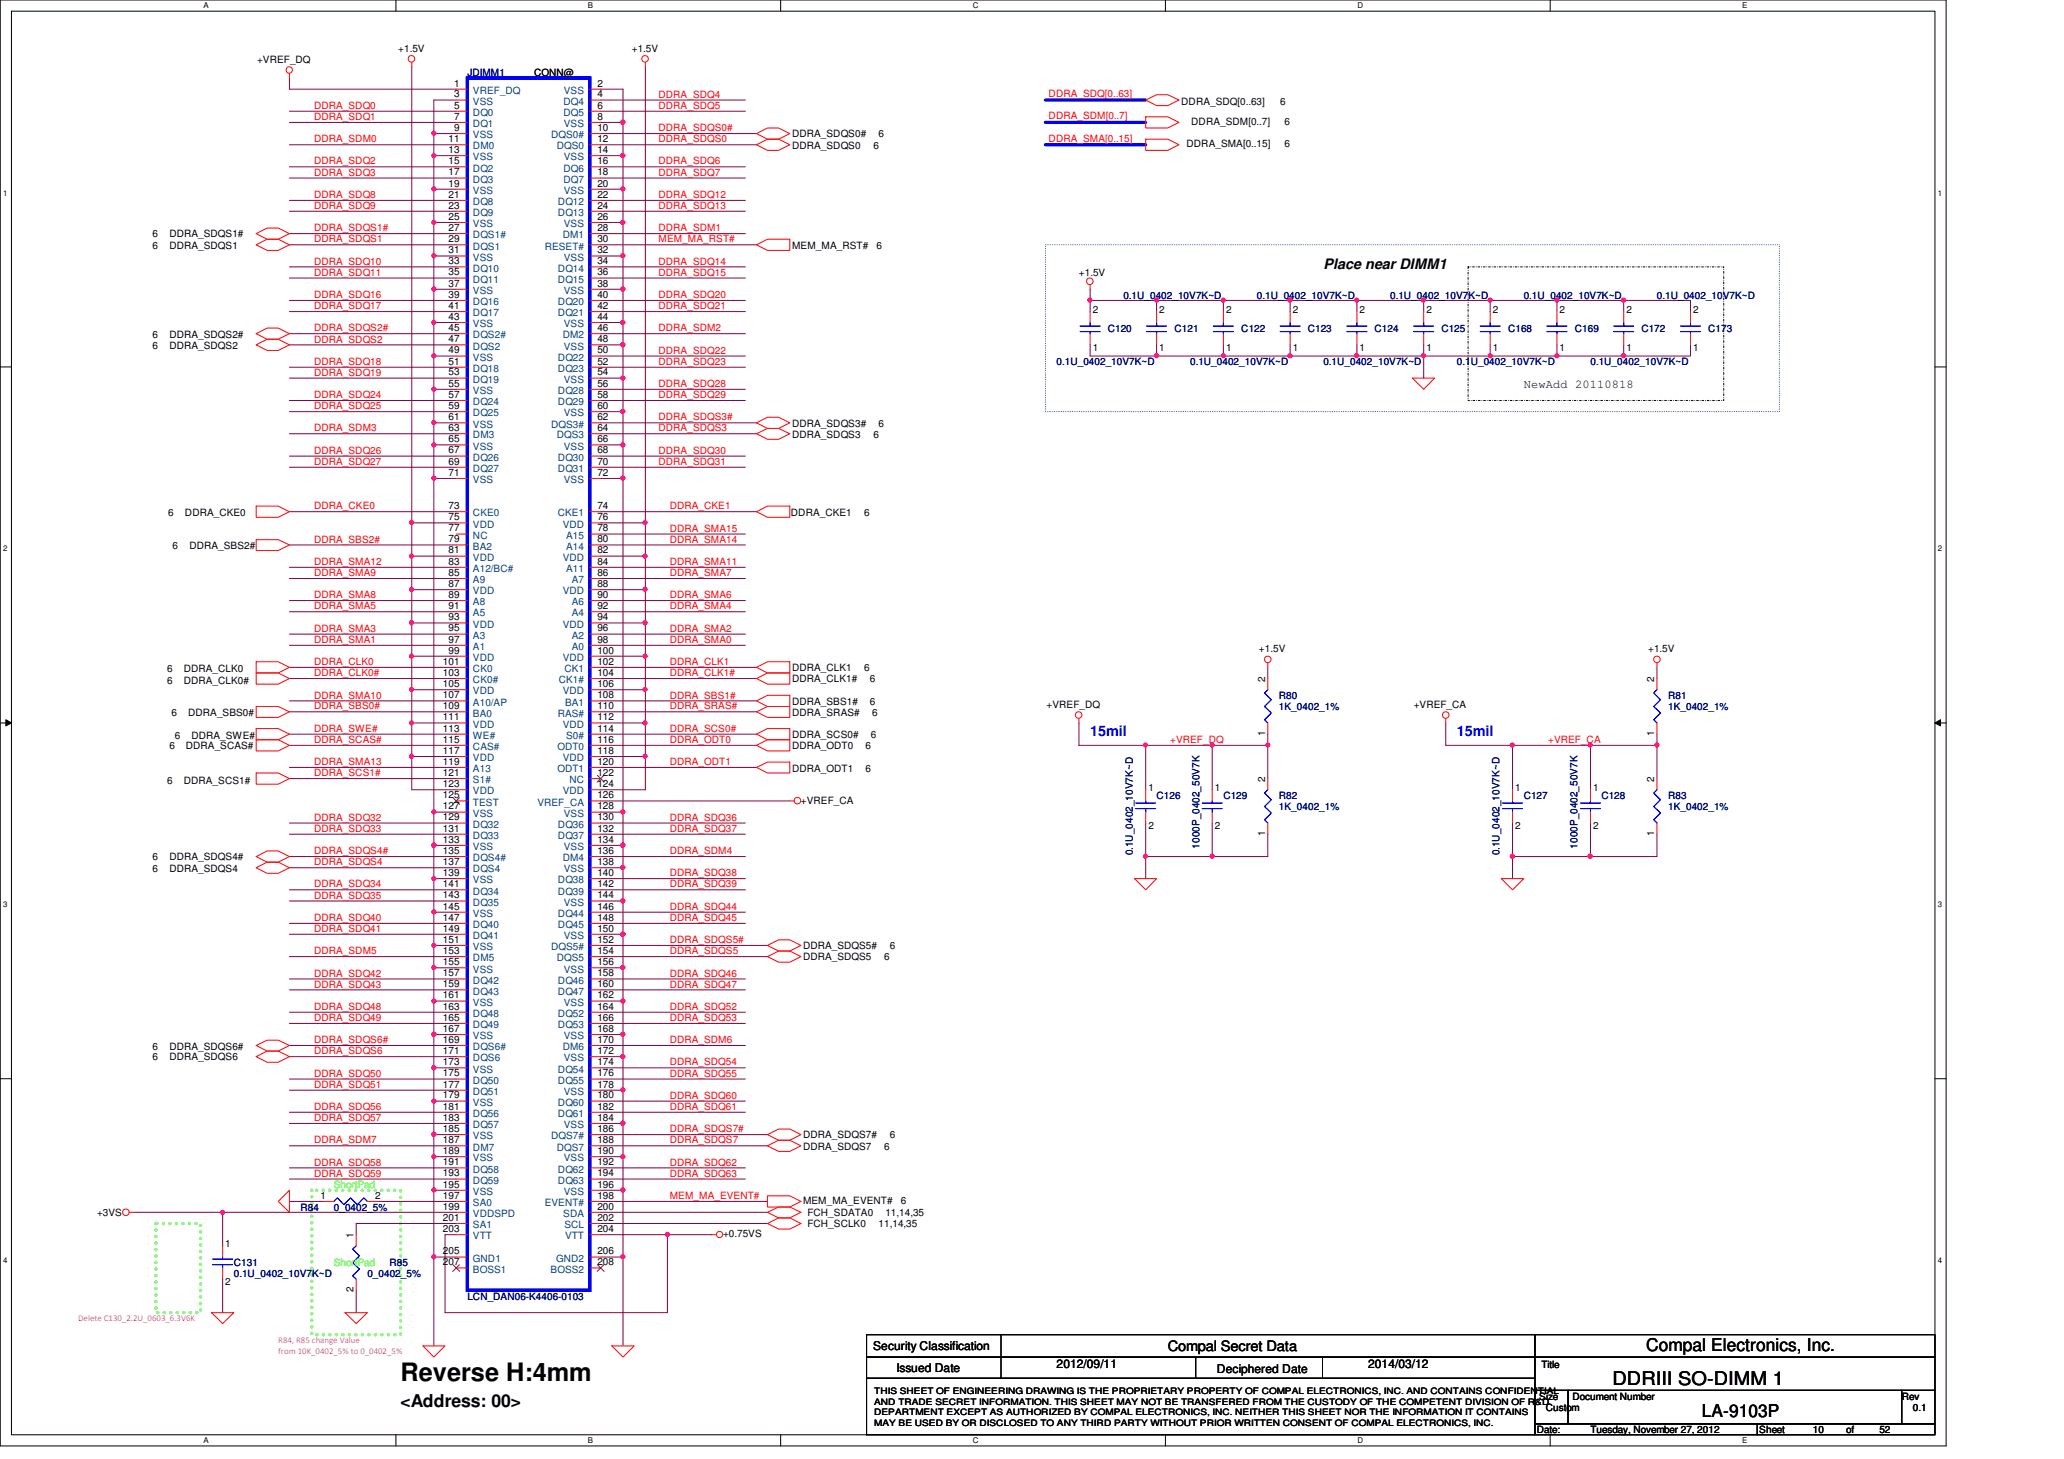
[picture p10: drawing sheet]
<svg xmlns="http://www.w3.org/2000/svg" width="297mm" height="210mm" viewBox="0 0 297 210" stroke-linecap="round" stroke-linejoin="round" font-family="sans-serif">
<defs><g id="words">
<text font-size="3.6" x="57.7" y="198.6">Reverse H:4mm</text>
<text font-size="2.7" x="232.1" y="199.3">DDRIII SO-DIMM 1</text>
<g font-size="2.5">
<text x="236.9" y="194.3">Compal Electronics, Inc.</text>
<text x="57.7" y="202.4">&lt;Address: 00&gt;</text>
<text x="244.9" y="203.9">LA-9103P</text>
</g>
<g font-size="2.1">
<text x="190.5" y="38.7">Place near DIMM1</text>
<text x="168.1" y="194.4">Compal Secret Data</text>
</g>
<g font-size="2.1" fill="#00f">
<text x="156.9" y="105.9">15mil</text>
<text x="209.7" y="105.9">15mil</text>
</g>
<g font-size="1.7">
<text x="219.3" y="55.8">NewAdd 20110818</text>
<text x="125.7" y="194.3">Security Classification</text>
<text x="129" y="197.3">Issued Date</text>
<text x="152.1" y="196.8">2012/09/11</text>
<text x="175.1" y="197.5">Deciphered Date</text>
<text x="196.9" y="196.8">2014/03/12</text>
</g>
<g font-size="1.4">
<text x="37" y="9.1">+VREF_DQ</text>
<text x="57.3" y="7.5">+1.5V</text>
<text x="76.9" y="11">CONN@</text>
<text x="90.9" y="7.5">+1.5V</text>
<text x="65.4" y="12.4">1</text>
<text x="65.4" y="14">3</text>
<text x="65.4" y="15.6">5</text>
<text x="65.4" y="17.2">7</text>
<text x="86" y="14">4</text>
<text x="86" y="15.6">6</text>
<text x="86" y="12.4">2</text>
<text x="86" y="17.2">8</text>
<text x="170" y="15.1">DDRA_SDQ[0..63]</text>
<text x="171.4" y="18">DDRA_SDM[0..7]</text>
<text x="184.2" y="15.1">6</text>
<text x="184.9" y="18">6</text>
<text x="64.6" y="20.4">11</text>
<text x="64.6" y="22">13</text>
<text x="64.6" y="23.6">15</text>
<text x="65.4" y="18.8">9</text>
<text x="86" y="18.8">10</text>
<text x="86" y="23.6">16</text>
<text x="86" y="22">14</text>
<text x="86" y="20.4">12</text>
<text x="114" y="21.4">DDRA_SDQS0</text>
<text x="114" y="19.8">DDRA_SDQS0#</text>
<text x="125.7" y="21.4">6</text>
<text x="126.4" y="19.8">6</text>
<text x="170.8" y="21.2">DDRA_SMA[0..15]</text>
<text x="184.9" y="21.2">6</text>
<text x="64.6" y="25.2">17</text>
<text x="64.6" y="26.8">19</text>
<text x="64.6" y="28.4">21</text>
<text x="86" y="28.4">22</text>
<text x="86" y="25.2">18</text>
<text x="86" y="26.8">20</text>
<text x="22" y="34.2">6</text>
<text x="22" y="35.8">6</text>
<text x="24.4" y="34.2">DDRA_SDQS1#</text>
<text x="24.4" y="35.8">DDRA_SDQS1</text>
<text x="64.6" y="30">23</text>
<text x="64.6" y="31.6">25</text>
<text x="64.6" y="33.2">27</text>
<text x="64.6" y="34.8">29</text>
<text x="86" y="30">24</text>
<text x="86" y="33.2">28</text>
<text x="86" y="31.6">26</text>
<text x="86" y="34.8">30</text>
<text x="114" y="35.8">MEM_MA_RST#</text>
<text x="126.1" y="35.8">6</text>
<text x="64.6" y="36.4">31</text>
<text x="64.6" y="38">33</text>
<text x="64.6" y="39.6">35</text>
<text x="64.6" y="41.2">37</text>
<text x="86" y="38">34</text>
<text x="86" y="39.6">36</text>
<text x="86" y="36.4">32</text>
<text x="86" y="41.2">38</text>
<text x="155.3" y="39.8">+1.5V</text>
<text x="64.6" y="42.8">39</text>
<text x="64.6" y="44.4">41</text>
<text x="64.6" y="46">43</text>
<text x="64.6" y="47.6">45</text>
<text x="86" y="42.8">40</text>
<text x="86" y="44.4">42</text>
<text x="86" y="47.6">46</text>
<text x="86" y="46">44</text>
<text x="157.3" y="45">2</text>
<text x="166.8" y="45">2</text>
<text x="176.4" y="45">2</text>
<text x="186.1" y="45">2</text>
<text x="195.7" y="45">2</text>
<text x="205.3" y="45">2</text>
<text x="214.8" y="45">2</text>
<text x="224.4" y="45">2</text>
<text x="234.1" y="45">2</text>
<text x="243.7" y="45">2</text>
<text x="22" y="48.6">6</text>
<text x="22" y="50.2">6</text>
<text x="24.4" y="48.6">DDRA_SDQS2#</text>
<text x="24.4" y="50.2">DDRA_SDQS2</text>
<text x="64.6" y="49.2">47</text>
<text x="64.6" y="50.8">49</text>
<text x="64.6" y="52.5">51</text>
<text x="86" y="50.8">50</text>
<text x="86" y="52.5">52</text>
<text x="86" y="49.2">48</text>
<text x="157.3" y="50.5">1</text>
<text x="166.8" y="50.5">1</text>
<text x="176.4" y="50.5">1</text>
<text x="186.1" y="50.5">1</text>
<text x="195.7" y="50.5">1</text>
<text x="205.3" y="50.5">1</text>
<text x="214.8" y="50.5">1</text>
<text x="224.4" y="50.5">1</text>
<text x="234.1" y="50.5">1</text>
<text x="243.7" y="50.5">1</text>
<text x="64.6" y="54">53</text>
<text x="64.6" y="55.6">55</text>
<text x="64.6" y="57.2">57</text>
<text x="64.6" y="58.8">59</text>
<text x="86" y="55.6">56</text>
<text x="86" y="57.2">58</text>
<text x="86" y="54">54</text>
<text x="86" y="58.8">60</text>
<text x="64.6" y="60.5">61</text>
<text x="64.6" y="62">63</text>
<text x="64.6" y="63.6">65</text>
<text x="64.6" y="65.2">67</text>
<text x="86" y="65.2">68</text>
<text x="86" y="60.5">62</text>
<text x="86" y="63.6">66</text>
<text x="86" y="62">64</text>
<text x="114" y="63">DDRA_SDQS3</text>
<text x="114" y="61.4">DDRA_SDQS3#</text>
<text x="125.7" y="63">6</text>
<text x="126.4" y="61.4">6</text>
<text x="64.6" y="66.8">69</text>
<text x="64.6" y="68.5">71</text>
<text x="86" y="66.8">70</text>
<text x="86" y="68.5">72</text>
<text x="24.2" y="74.2">6</text>
<text x="26.6" y="74.2">DDRA_CKE0</text>
<text x="64.6" y="73.2">73</text>
<text x="64.6" y="74.8">75</text>
<text x="64.6" y="76.5">77</text>
<text x="86" y="76.5">78</text>
<text x="86" y="74.8">76</text>
<text x="86" y="73.2">74</text>
<text x="113.8" y="74.2">DDRA_CKE1</text>
<text x="124.4" y="74.2">6</text>
<text x="24.8" y="79">6</text>
<text x="27.3" y="79">DDRA_SBS2#</text>
<text x="64.6" y="78">79</text>
<text x="64.6" y="79.6">81</text>
<text x="64.6" y="81.2">83</text>
<text x="64.6" y="82.8">85</text>
<text x="86" y="78">80</text>
<text x="86" y="81.2">84</text>
<text x="86" y="79.6">82</text>
<text x="86" y="82.8">86</text>
<text x="64.6" y="84.5">87</text>
<text x="64.6" y="86">89</text>
<text x="64.6" y="87.6">91</text>
<text x="64.6" y="89.2">93</text>
<text x="86" y="84.5">88</text>
<text x="86" y="89.2">94</text>
<text x="86" y="86">90</text>
<text x="86" y="87.6">92</text>
<text x="63.8" y="95.6">101</text>
<text x="64.6" y="90.8">95</text>
<text x="64.6" y="92.5">97</text>
<text x="64.6" y="94">99</text>
<text x="86" y="94">100</text>
<text x="86" y="90.8">96</text>
<text x="86" y="92.5">98</text>
<text x="86" y="95.6">102</text>
<text x="181.2" y="93.9">+1.5V</text>
<text x="237.2" y="93.9">+1.5V</text>
<text x="24" y="96.7">6</text>
<text x="24" y="98.3">6</text>
<text x="26.5" y="96.7">DDRA_CLK0</text>
<text x="26.5" y="98.3">DDRA_CLK0#</text>
<text x="63.8" y="97.2">103</text>
<text x="63.8" y="98.8">105</text>
<text x="63.8" y="100.5">107</text>
<text x="86" y="98.8">106</text>
<text x="86" y="97.2">104</text>
<text x="86" y="100.5">108</text>
<text x="114" y="101.4">DDRA_SBS1#</text>
<text x="114" y="98.2">DDRA_CLK1#</text>
<text x="114" y="96.6">DDRA_CLK1</text>
<text x="124.4" y="96.6">6</text>
<text x="125.2" y="101.4">6</text>
<text x="125.2" y="98.2">6</text>
<text x="150.6" y="101.9">+VREF_DQ</text>
<text x="182.1" y="98.1" transform="rotate(-90 182.1 98.1)">2</text>
<text x="203.5" y="101.9">+VREF_CA</text>
<text x="238.1" y="98.1" transform="rotate(-90 238.1 98.1)">2</text>
<text x="24.4" y="107.8">6</text>
<text x="24.7" y="103">6</text>
<text x="25.2" y="106.3">6</text>
<text x="26.8" y="107.8">DDRA_SCAS#</text>
<text x="27.1" y="103">DDRA_SBS0#</text>
<text x="27.6" y="106.3">DDRA_SWE#</text>
<text x="63.8" y="102">109</text>
<text x="63.8" y="103.6">111</text>
<text x="63.8" y="105.2">113</text>
<text x="63.8" y="106.8">115</text>
<text x="86" y="105.2">114</text>
<text x="86" y="103.6">112</text>
<text x="86" y="106.8">116</text>
<text x="86" y="102">110</text>
<text x="114" y="103">DDRA_SRAS#</text>
<text x="114" y="106.2">DDRA_SCS0#</text>
<text x="114" y="107.8">DDRA_ODT0</text>
<text x="124.5" y="107.8">6</text>
<text x="125.3" y="106.2">6</text>
<text x="125.5" y="103">6</text>
<text x="182.1" y="105.9" transform="rotate(-90 182.1 105.9)">1</text>
<text x="238.1" y="105.9" transform="rotate(-90 238.1 105.9)">1</text>
<text x="24" y="112.7">6</text>
<text x="26.5" y="112.7">DDRA_SCS1#</text>
<text x="63.8" y="108.5">117</text>
<text x="63.8" y="110">119</text>
<text x="63.8" y="111.6">121</text>
<text x="63.8" y="113.2">123</text>
<text x="86" y="108.5">118</text>
<text x="86" y="113.2">124</text>
<text x="86" y="111.6">122</text>
<text x="86" y="110">120</text>
<text x="114" y="111">DDRA_ODT1</text>
<text x="124.5" y="111">6</text>
<text x="165.3" y="113.8">1</text>
<text x="174.8" y="113.8">1</text>
<text x="182.1" y="112.5" transform="rotate(-90 182.1 112.5)">2</text>
<text x="218.1" y="113.8">1</text>
<text x="229.3" y="113.8">1</text>
<text x="238.1" y="112.5" transform="rotate(-90 238.1 112.5)">2</text>
<text x="63.8" y="114.9">125</text>
<text x="63.8" y="116.5">127</text>
<text x="63.8" y="118">129</text>
<text x="63.8" y="119.6">131</text>
<text x="86" y="114.9">126</text>
<text x="86" y="118">130</text>
<text x="86" y="119.6">132</text>
<text x="86" y="116.5">128</text>
<text x="115.3" y="115.6">+VREF_CA</text>
<text x="165.3" y="119.3">2</text>
<text x="174.8" y="119.3">2</text>
<text x="218.1" y="119.3">2</text>
<text x="229.3" y="119.3">2</text>
<text x="22" y="123.8">6</text>
<text x="22" y="125.4">6</text>
<text x="24.4" y="123.8">DDRA_SDQS4#</text>
<text x="24.4" y="125.4">DDRA_SDQS4</text>
<text x="63.8" y="121.2">133</text>
<text x="63.8" y="122.9">135</text>
<text x="63.8" y="124.5">137</text>
<text x="86" y="122.9">136</text>
<text x="86" y="121.2">134</text>
<text x="86" y="124.5">138</text>
<text x="182.1" y="120.3" transform="rotate(-90 182.1 120.3)">1</text>
<text x="238.1" y="120.3" transform="rotate(-90 238.1 120.3)">1</text>
<text x="63.8" y="126">139</text>
<text x="63.8" y="127.6">141</text>
<text x="63.8" y="129.2">143</text>
<text x="63.8" y="130.9">145</text>
<text x="86" y="126">140</text>
<text x="86" y="127.6">142</text>
<text x="86" y="130.9">146</text>
<text x="86" y="129.2">144</text>
<text x="63.8" y="132.5">147</text>
<text x="63.8" y="134">149</text>
<text x="63.8" y="135.6">151</text>
<text x="63.8" y="137.2">153</text>
<text x="86" y="132.5">148</text>
<text x="86" y="135.6">152</text>
<text x="86" y="134">150</text>
<text x="86" y="137.2">154</text>
<text x="115.6" y="136.6">DDRA_SDQS5#</text>
<text x="128.1" y="136.6">6</text>
<text x="63.8" y="138.9">155</text>
<text x="63.8" y="140.5">157</text>
<text x="63.8" y="142">159</text>
<text x="63.8" y="143.6">161</text>
<text x="86" y="140.5">158</text>
<text x="86" y="142">160</text>
<text x="86" y="138.9">156</text>
<text x="86" y="143.6">162</text>
<text x="115.6" y="138.2">DDRA_SDQS5</text>
<text x="127.3" y="138.2">6</text>
<text x="63.8" y="145.2">163</text>
<text x="63.8" y="146.9">165</text>
<text x="63.8" y="148.5">167</text>
<text x="86" y="145.2">164</text>
<text x="86" y="146.9">166</text>
<text x="86" y="148.5">168</text>
<text x="22" y="151">6</text>
<text x="22" y="152.6">6</text>
<text x="24.4" y="151">DDRA_SDQS6#</text>
<text x="24.4" y="152.6">DDRA_SDQS6</text>
<text x="63.8" y="150">169</text>
<text x="63.8" y="151.6">171</text>
<text x="63.8" y="153.2">173</text>
<text x="63.8" y="154.9">175</text>
<text x="86" y="153.2">174</text>
<text x="86" y="154.9">176</text>
<text x="86" y="150">170</text>
<text x="86" y="151.6">172</text>
<text x="63.8" y="156.5">177</text>
<text x="63.8" y="158">179</text>
<text x="63.8" y="159.6">181</text>
<text x="63.8" y="161.2">183</text>
<text x="86" y="158">180</text>
<text x="86" y="159.6">182</text>
<text x="86" y="156.5">178</text>
<text x="86" y="161.2">184</text>
<text x="63.8" y="162.9">185</text>
<text x="63.8" y="164.5">187</text>
<text x="63.8" y="166">189</text>
<text x="63.8" y="167.6">191</text>
<text x="86" y="167.6">192</text>
<text x="86" y="162.9">186</text>
<text x="86" y="166">190</text>
<text x="86" y="164.5">188</text>
<text x="115.6" y="165.4">DDRA_SDQS7</text>
<text x="115.6" y="163.8">DDRA_SDQS7#</text>
<text x="127.3" y="165.4">6</text>
<text x="128.1" y="163.8">6</text>
<text x="46.1" y="172.5">1</text>
<text x="54" y="172.5">2</text>
<text x="63.8" y="169.2">193</text>
<text x="63.8" y="170.9">195</text>
<text x="63.8" y="172.5">197</text>
<text x="86" y="169.2">194</text>
<text x="86" y="170.9">196</text>
<text x="86" y="172.5">198</text>
<text x="115.6" y="173.2">MEM_MA_EVENT#</text>
<text x="129.7" y="173.2">6</text>
<text x="14" y="175">+3VS</text>
<text x="32.4" y="179.5">1</text>
<text x="50.9" y="178.1" transform="rotate(-90 50.9 178.1)">1</text>
<text x="63.8" y="174">199</text>
<text x="63.8" y="175.6">201</text>
<text x="63.8" y="177.2">203</text>
<text x="86" y="174">200</text>
<text x="86" y="175.6">202</text>
<text x="86" y="177.2">204</text>
<text x="104.1" y="178">+0.75VS</text>
<text x="116.2" y="175">FCH_SDATA0</text>
<text x="116.2" y="176.6">FCH_SCLK0</text>
<text x="126.4" y="176.6">11,14,35</text>
<text x="127.4" y="175">11,14,35</text>
<text x="32.4" y="184.9">2</text>
<text x="50.9" y="185.9" transform="rotate(-90 50.9 185.9)">2</text>
<text x="63.8" y="180.5">205</text>
<text x="63.8" y="182">207</text>
<text x="86" y="182">208</text>
<text x="86" y="180.5">206</text>
<text x="221.8" y="196.8">Title</text>
<text x="221.5" y="201.4">Size</text>
<text x="222.5" y="203">Custom</text>
<text x="226.3" y="201.4">Document Number</text>
<text x="273.7" y="201.4">Rev</text>
<text x="275.3" y="203">0.1</text>
<text x="221.2" y="206.2">Date:</text>
<text x="228.9" y="206.2">Tuesday, November 27, 2012</text>
<text x="253.2" y="206.2">Sheet</text>
<text x="260.9" y="206.2">10</text>
<text x="265.7" y="206.2">of</text>
<text x="270.5" y="206.2">52</text>
</g>
<g font-size="1.4" fill="#000080">
<text x="67.3" y="11">JDIMM1</text>
<text x="159.4" y="47.8">C120</text>
<text x="161.7" y="43">0.1U_0402_10V7K~D</text>
<text x="169" y="47.8">C121</text>
<text x="178.6" y="47.8">C122</text>
<text x="180.9" y="43">0.1U_0402_10V7K~D</text>
<text x="188.2" y="47.8">C123</text>
<text x="197.8" y="47.8">C124</text>
<text x="200.1" y="43">0.1U_0402_10V7K~D</text>
<text x="207.4" y="47.8">C125</text>
<text x="217" y="47.8">C168</text>
<text x="219.3" y="43">0.1U_0402_10V7K~D</text>
<text x="226.6" y="47.8">C169</text>
<text x="236.2" y="47.8">C172</text>
<text x="238.5" y="43">0.1U_0402_10V7K~D</text>
<text x="245.8" y="47.8">C173</text>
<text x="152.1" y="52.6">0.1U_0402_10V7K~D</text>
<text x="171.3" y="52.6">0.1U_0402_10V7K~D</text>
<text x="190.5" y="52.6">0.1U_0402_10V7K~D</text>
<text x="209.7" y="52.6">0.1U_0402_10V7K~D</text>
<text x="228.9" y="52.6">0.1U_0402_10V7K~D</text>
<text x="184.1" y="100.6">R80</text>
<text x="240.1" y="100.6">R81</text>
<text x="184.1" y="102.2">1K_0402_1%</text>
<text x="240.1" y="102.2">1K_0402_1%</text>
<text x="166.5" y="115">C126</text>
<text x="176.1" y="115">C129</text>
<text x="184.1" y="115">R82</text>
<text x="184.1" y="116.6">1K_0402_1%</text>
<text x="219.3" y="115">C127</text>
<text x="230.5" y="115">C128</text>
<text x="240.1" y="115">R83</text>
<text x="240.1" y="116.6">1K_0402_1%</text>
<text x="163" y="123.1" transform="rotate(-90 163 123.1)">0.1U_0402_10V7K~D</text>
<text x="172.6" y="122.1" transform="rotate(-90 172.6 122.1)">1000P_0402_50V7K</text>
<text x="215.8" y="123.1" transform="rotate(-90 215.8 123.1)">0.1U_0402_10V7K~D</text>
<text x="227" y="122.1" transform="rotate(-90 227 122.1)">1000P_0402_50V7K</text>
<text x="43.3" y="174.2">R84</text>
<text x="48" y="174.2">0_0402_5%</text>
<text x="33.7" y="182.2">C131</text>
<text x="33.7" y="183.8">0.1U_0402_10V7K~D</text>
<text x="52.9" y="183.8">0_0402_5%</text>
<text x="56" y="182.2">R85</text>
<text x="67.3" y="187">LCN_DAN06-K4406-0103</text>
</g>
<g font-size="1.4" fill="#f00">
<text x="45.2" y="15.7">DDRA_SDQ0</text>
<text x="45.2" y="17.3">DDRA_SDQ1</text>
<text x="94.8" y="15.7">DDRA_SDQ5</text>
<text x="94.8" y="14.1">DDRA_SDQ4</text>
<text x="150.9" y="13.9">DDRA_SDQ[0..63]</text>
<text x="150.9" y="17.1">DDRA_SDM[0..7]</text>
<text x="45.2" y="23.7">DDRA_SDQ2</text>
<text x="45.2" y="20.5">DDRA_SDM0</text>
<text x="94.8" y="18.9">DDRA_SDQS0#</text>
<text x="94.8" y="23.7">DDRA_SDQ6</text>
<text x="94.8" y="20.5">DDRA_SDQS0</text>
<text x="150.9" y="20.4">DDRA_SMA[0..15]</text>
<text x="45.2" y="25.3">DDRA_SDQ3</text>
<text x="45.2" y="28.5">DDRA_SDQ8</text>
<text x="94.8" y="28.5">DDRA_SDQ12</text>
<text x="94.8" y="25.3">DDRA_SDQ7</text>
<text x="45.2" y="30.1">DDRA_SDQ9</text>
<text x="45.2" y="33.3">DDRA_SDQS1#</text>
<text x="45.2" y="34.9">DDRA_SDQS1</text>
<text x="94.8" y="33.3">DDRA_SDM1</text>
<text x="94.8" y="34.9">MEM_MA_RST#</text>
<text x="94.8" y="30.1">DDRA_SDQ13</text>
<text x="45.2" y="38.1">DDRA_SDQ10</text>
<text x="45.2" y="39.7">DDRA_SDQ11</text>
<text x="94.8" y="38.1">DDRA_SDQ14</text>
<text x="94.8" y="39.7">DDRA_SDQ15</text>
<text x="45.2" y="42.9">DDRA_SDQ16</text>
<text x="45.2" y="47.7">DDRA_SDQS2#</text>
<text x="45.2" y="44.5">DDRA_SDQ17</text>
<text x="94.8" y="47.7">DDRA_SDM2</text>
<text x="94.8" y="42.9">DDRA_SDQ20</text>
<text x="94.8" y="44.5">DDRA_SDQ21</text>
<text x="45.2" y="49.3">DDRA_SDQS2</text>
<text x="45.2" y="52.5">DDRA_SDQ18</text>
<text x="94.8" y="50.9">DDRA_SDQ22</text>
<text x="94.8" y="52.5">DDRA_SDQ23</text>
<text x="45.2" y="58.9">DDRA_SDQ25</text>
<text x="45.2" y="54.1">DDRA_SDQ19</text>
<text x="45.2" y="57.3">DDRA_SDQ24</text>
<text x="94.8" y="55.7">DDRA_SDQ28</text>
<text x="94.8" y="57.3">DDRA_SDQ29</text>
<text x="45.2" y="65.3">DDRA_SDQ26</text>
<text x="45.2" y="62.1">DDRA_SDM3</text>
<text x="94.8" y="65.3">DDRA_SDQ30</text>
<text x="94.8" y="62.1">DDRA_SDQS3</text>
<text x="94.8" y="60.5">DDRA_SDQS3#</text>
<text x="45.2" y="66.9">DDRA_SDQ27</text>
<text x="94.8" y="66.9">DDRA_SDQ31</text>
<text x="45.2" y="73.3">DDRA_CKE0</text>
<text x="96.4" y="73.3">DDRA_CKE1</text>
<text x="96.4" y="76.5">DDRA_SMA15</text>
<text x="45.2" y="81.3">DDRA_SMA12</text>
<text x="45.2" y="82.9">DDRA_SMA9</text>
<text x="45.2" y="78.1">DDRA_SBS2#</text>
<text x="96.4" y="82.9">DDRA_SMA7</text>
<text x="96.4" y="81.3">DDRA_SMA11</text>
<text x="96.4" y="78.1">DDRA_SMA14</text>
<text x="45.2" y="86.1">DDRA_SMA8</text>
<text x="45.2" y="87.7">DDRA_SMA5</text>
<text x="96.4" y="86.1">DDRA_SMA6</text>
<text x="96.4" y="87.7">DDRA_SMA4</text>
<text x="45.2" y="90.9">DDRA_SMA3</text>
<text x="45.2" y="92.5">DDRA_SMA1</text>
<text x="45.2" y="95.7">DDRA_CLK0</text>
<text x="96.4" y="92.5">DDRA_SMA0</text>
<text x="96.4" y="95.7">DDRA_CLK1</text>
<text x="96.4" y="90.9">DDRA_SMA2</text>
<text x="45.2" y="100.5">DDRA_SMA10</text>
<text x="45.2" y="97.3">DDRA_CLK0#</text>
<text x="96.4" y="100.5">DDRA_SBS1#</text>
<text x="96.4" y="97.3">DDRA_CLK1#</text>
<text x="45.2" y="105.3">DDRA_SWE#</text>
<text x="45.2" y="102.1">DDRA_SBS0#</text>
<text x="45.2" y="106.9">DDRA_SCAS#</text>
<text x="96.4" y="102.1">DDRA_SRAS#</text>
<text x="96.4" y="105.3">DDRA_SCS0#</text>
<text x="96.4" y="106.9">DDRA_ODT0</text>
<text x="168.4" y="106.9">+VREF_DQ</text>
<text x="222.8" y="106.9">+VREF_CA</text>
<text x="45.2" y="111.7">DDRA_SCS1#</text>
<text x="45.2" y="110.1">DDRA_SMA13</text>
<text x="96.4" y="110.1">DDRA_ODT1</text>
<text x="45.2" y="119.7">DDRA_SDQ33</text>
<text x="45.2" y="118.1">DDRA_SDQ32</text>
<text x="96.4" y="118.1">DDRA_SDQ36</text>
<text x="96.4" y="119.7">DDRA_SDQ37</text>
<text x="45.2" y="124.5">DDRA_SDQS4</text>
<text x="45.2" y="122.9">DDRA_SDQS4#</text>
<text x="96.4" y="122.9">DDRA_SDM4</text>
<text x="45.2" y="129.3">DDRA_SDQ35</text>
<text x="45.2" y="127.7">DDRA_SDQ34</text>
<text x="96.4" y="127.7">DDRA_SDQ39</text>
<text x="96.4" y="130.9">DDRA_SDQ44</text>
<text x="96.4" y="126.1">DDRA_SDQ38</text>
<text x="45.2" y="137.3">DDRA_SDM5</text>
<text x="45.2" y="132.5">DDRA_SDQ40</text>
<text x="45.2" y="134.1">DDRA_SDQ41</text>
<text x="96.4" y="135.7">DDRA_SDQS5#</text>
<text x="96.4" y="137.3">DDRA_SDQS5</text>
<text x="96.4" y="132.5">DDRA_SDQ45</text>
<text x="45.2" y="140.5">DDRA_SDQ42</text>
<text x="45.2" y="142.1">DDRA_SDQ43</text>
<text x="96.4" y="140.5">DDRA_SDQ46</text>
<text x="96.4" y="142.1">DDRA_SDQ47</text>
<text x="45.2" y="146.9">DDRA_SDQ49</text>
<text x="45.2" y="145.3">DDRA_SDQ48</text>
<text x="96.4" y="145.3">DDRA_SDQ52</text>
<text x="96.4" y="146.9">DDRA_SDQ53</text>
<text x="45.2" y="151.7">DDRA_SDQS6</text>
<text x="45.2" y="150.1">DDRA_SDQS6#</text>
<text x="45.2" y="154.9">DDRA_SDQ50</text>
<text x="96.4" y="150.1">DDRA_SDM6</text>
<text x="96.4" y="153.3">DDRA_SDQ54</text>
<text x="96.4" y="154.9">DDRA_SDQ55</text>
<text x="45.2" y="161.3">DDRA_SDQ57</text>
<text x="45.2" y="156.5">DDRA_SDQ51</text>
<text x="45.2" y="159.7">DDRA_SDQ56</text>
<text x="96.4" y="158.1">DDRA_SDQ60</text>
<text x="96.4" y="159.7">DDRA_SDQ61</text>
<text x="45.2" y="167.7">DDRA_SDQ58</text>
<text x="45.2" y="164.5">DDRA_SDM7</text>
<text x="96.4" y="164.5">DDRA_SDQS7</text>
<text x="96.4" y="162.9">DDRA_SDQS7#</text>
<text x="96.4" y="167.7">DDRA_SDQ62</text>
<text x="45.2" y="169.3">DDRA_SDQ59</text>
<text x="96.4" y="169.3">DDRA_SDQ63</text>
<text x="96.4" y="172.5">MEM_MA_EVENT#</text>
</g>
<g font-size="1.4" fill="#004080">
<text x="68.1" y="13.5">VREF_DQ</text>
<text x="68.1" y="15.1">VSS</text>
<text x="68.1" y="16.7">DQ0</text>
<text x="81.1" y="15.1">DQ4</text>
<text x="81.1" y="16.7">DQ5</text>
<text x="81.1" y="13.5">VSS</text>
<text x="68.1" y="18.3">DQ1</text>
<text x="68.1" y="19.9">VSS</text>
<text x="68.1" y="21.5">DM0</text>
<text x="68.1" y="23.1">VSS</text>
<text x="79.3" y="19.9">DQS0#</text>
<text x="80.1" y="21.5">DQS0</text>
<text x="81.1" y="18.3">VSS</text>
<text x="81.1" y="23.1">VSS</text>
<text x="68.1" y="24.7">DQ2</text>
<text x="68.1" y="26.3">DQ3</text>
<text x="68.1" y="27.9">VSS</text>
<text x="68.1" y="29.5">DQ8</text>
<text x="80.3" y="29.5">DQ12</text>
<text x="81.1" y="24.7">DQ6</text>
<text x="81.1" y="26.3">DQ7</text>
<text x="81.1" y="27.9">VSS</text>
<text x="68.1" y="31.1">DQ9</text>
<text x="68.1" y="32.7">VSS</text>
<text x="68.1" y="34.3">DQS1#</text>
<text x="68.1" y="35.9">DQS1</text>
<text x="78.4" y="35.9">RESET#</text>
<text x="80.3" y="31.1">DQ13</text>
<text x="81" y="34.3">DM1</text>
<text x="81.1" y="32.7">VSS</text>
<text x="68.1" y="37.5">VSS</text>
<text x="68.1" y="39.1">DQ10</text>
<text x="68.1" y="40.7">DQ11</text>
<text x="80.3" y="39.1">DQ14</text>
<text x="80.3" y="40.7">DQ15</text>
<text x="81.1" y="37.5">VSS</text>
<text x="68.1" y="42.3">VSS</text>
<text x="68.1" y="43.9">DQ16</text>
<text x="68.1" y="45.5">DQ17</text>
<text x="68.1" y="47.1">VSS</text>
<text x="80.3" y="43.9">DQ20</text>
<text x="80.3" y="45.5">DQ21</text>
<text x="81.1" y="42.3">VSS</text>
<text x="81.1" y="47.1">VSS</text>
<text x="68.1" y="48.7">DQS2#</text>
<text x="68.1" y="50.3">DQS2</text>
<text x="68.1" y="51.9">VSS</text>
<text x="68.1" y="53.5">DQ18</text>
<text x="80.3" y="51.9">DQ22</text>
<text x="80.3" y="53.5">DQ23</text>
<text x="81" y="48.7">DM2</text>
<text x="81.1" y="50.3">VSS</text>
<text x="68.1" y="55.1">DQ19</text>
<text x="68.1" y="56.7">VSS</text>
<text x="68.1" y="58.3">DQ24</text>
<text x="68.1" y="59.9">DQ25</text>
<text x="80.3" y="56.7">DQ28</text>
<text x="80.3" y="58.3">DQ29</text>
<text x="81.1" y="55.1">VSS</text>
<text x="81.1" y="59.9">VSS</text>
<text x="68.1" y="61.5">VSS</text>
<text x="68.1" y="63.1">DM3</text>
<text x="68.1" y="64.7">VSS</text>
<text x="79.3" y="61.5">DQS3#</text>
<text x="80.1" y="63.1">DQS3</text>
<text x="81.1" y="64.7">VSS</text>
<text x="68.1" y="66.3">DQ26</text>
<text x="68.1" y="67.9">DQ27</text>
<text x="68.1" y="69.5">VSS</text>
<text x="80.3" y="66.3">DQ30</text>
<text x="80.3" y="67.9">DQ31</text>
<text x="81.1" y="69.5">VSS</text>
<text x="68.1" y="74.3">CKE0</text>
<text x="68.1" y="75.9">VDD</text>
<text x="68.1" y="77.5">NC</text>
<text x="80.3" y="74.3">CKE1</text>
<text x="81" y="75.9">VDD</text>
<text x="81.5" y="77.5">A15</text>
<text x="68.1" y="79.1">BA2</text>
<text x="68.1" y="80.7">VDD</text>
<text x="68.1" y="82.3">A12/BC#</text>
<text x="68.1" y="83.9">A9</text>
<text x="81" y="80.7">VDD</text>
<text x="81.5" y="79.1">A14</text>
<text x="81.5" y="82.3">A11</text>
<text x="82.3" y="83.9">A7</text>
<text x="68.1" y="85.5">VDD</text>
<text x="68.1" y="87.1">A8</text>
<text x="68.1" y="88.7">A5</text>
<text x="81" y="85.5">VDD</text>
<text x="82.3" y="87.1">A6</text>
<text x="82.3" y="88.7">A4</text>
<text x="68.1" y="90.3">VDD</text>
<text x="68.1" y="91.9">A3</text>
<text x="68.1" y="93.5">A1</text>
<text x="68.1" y="95.1">VDD</text>
<text x="81" y="90.3">VDD</text>
<text x="81" y="95.1">VDD</text>
<text x="82.3" y="91.9">A2</text>
<text x="82.3" y="93.5">A0</text>
<text x="68.1" y="96.7">CK0</text>
<text x="68.1" y="98.3">CK0#</text>
<text x="68.1" y="99.9">VDD</text>
<text x="68.1" y="101.5">A10/AP</text>
<text x="80.4" y="98.3">CK1#</text>
<text x="81" y="99.9">VDD</text>
<text x="81.2" y="96.7">CK1</text>
<text x="81.3" y="101.5">BA1</text>
<text x="68.1" y="103.1">BA0</text>
<text x="68.1" y="104.7">VDD</text>
<text x="68.1" y="106.3">WE#</text>
<text x="68.1" y="107.9">CAS#</text>
<text x="80.2" y="107.9">ODT0</text>
<text x="80.3" y="103.1">RAS#</text>
<text x="81" y="104.7">VDD</text>
<text x="81.5" y="106.3">S0#</text>
<text x="68.1" y="109.5">VDD</text>
<text x="68.1" y="111.1">A13</text>
<text x="68.1" y="112.7">S1#</text>
<text x="80.2" y="111.1">ODT1</text>
<text x="81" y="109.5">VDD</text>
<text x="82" y="112.7">NC</text>
<text x="68.1" y="114.3">VDD</text>
<text x="68.1" y="115.9">TEST</text>
<text x="68.1" y="117.5">VSS</text>
<text x="68.1" y="119.1">DQ32</text>
<text x="77.3" y="115.9">VREF_CA</text>
<text x="80.3" y="119.1">DQ36</text>
<text x="81" y="114.3">VDD</text>
<text x="81.1" y="117.5">VSS</text>
<text x="68.1" y="120.7">DQ33</text>
<text x="68.1" y="122.3">VSS</text>
<text x="68.1" y="123.9">DQS4#</text>
<text x="68.1" y="125.5">DQS4</text>
<text x="80.3" y="120.7">DQ37</text>
<text x="81" y="123.9">DM4</text>
<text x="81.1" y="122.3">VSS</text>
<text x="81.1" y="125.5">VSS</text>
<text x="68.1" y="127.1">VSS</text>
<text x="68.1" y="128.7">DQ34</text>
<text x="68.1" y="130.3">DQ35</text>
<text x="68.1" y="131.9">VSS</text>
<text x="80.3" y="127.1">DQ38</text>
<text x="80.3" y="128.7">DQ39</text>
<text x="80.3" y="131.9">DQ44</text>
<text x="81.1" y="130.3">VSS</text>
<text x="68.1" y="133.5">DQ40</text>
<text x="68.1" y="135.1">DQ41</text>
<text x="68.1" y="136.7">VSS</text>
<text x="79.3" y="136.7">DQS5#</text>
<text x="80.3" y="133.5">DQ45</text>
<text x="81.1" y="135.1">VSS</text>
<text x="68.1" y="138.3">DM5</text>
<text x="68.1" y="139.9">VSS</text>
<text x="68.1" y="141.5">DQ42</text>
<text x="68.1" y="143.1">DQ43</text>
<text x="80.1" y="138.3">DQS5</text>
<text x="80.3" y="141.5">DQ46</text>
<text x="80.3" y="143.1">DQ47</text>
<text x="81.1" y="139.9">VSS</text>
<text x="68.1" y="144.7">VSS</text>
<text x="68.1" y="146.3">DQ48</text>
<text x="68.1" y="147.9">DQ49</text>
<text x="68.1" y="149.5">VSS</text>
<text x="80.3" y="146.3">DQ52</text>
<text x="80.3" y="147.9">DQ53</text>
<text x="81.1" y="144.7">VSS</text>
<text x="81.1" y="149.5">VSS</text>
<text x="68.1" y="151.1">DQS6#</text>
<text x="68.1" y="152.7">DQS6</text>
<text x="68.1" y="154.3">VSS</text>
<text x="68.1" y="155.9">DQ50</text>
<text x="80.3" y="154.3">DQ54</text>
<text x="80.3" y="155.9">DQ55</text>
<text x="81" y="151.1">DM6</text>
<text x="81.1" y="152.7">VSS</text>
<text x="68.1" y="157.5">DQ51</text>
<text x="68.1" y="159.1">VSS</text>
<text x="68.1" y="160.7">DQ56</text>
<text x="80.3" y="159.1">DQ60</text>
<text x="80.3" y="160.7">DQ61</text>
<text x="81.1" y="157.5">VSS</text>
<text x="68.1" y="162.3">DQ57</text>
<text x="68.1" y="163.9">VSS</text>
<text x="68.1" y="165.5">DM7</text>
<text x="68.1" y="167.1">VSS</text>
<text x="79.3" y="163.9">DQS7#</text>
<text x="80.1" y="165.5">DQS7</text>
<text x="81.1" y="162.3">VSS</text>
<text x="81.1" y="167.1">VSS</text>
<text x="68.1" y="168.7">DQ58</text>
<text x="68.1" y="170.3">DQ59</text>
<text x="68.1" y="171.9">VSS</text>
<text x="68.1" y="173.5">SA0</text>
<text x="78.4" y="173.5">EVENT#</text>
<text x="80.3" y="168.7">DQ62</text>
<text x="80.3" y="170.3">DQ63</text>
<text x="81.1" y="171.9">VSS</text>
<text x="68.1" y="175.1">VDDSPD</text>
<text x="68.1" y="176.7">SA1</text>
<text x="68.1" y="178.3">VTT</text>
<text x="81.1" y="175.1">SDA</text>
<text x="81.2" y="176.7">SCL</text>
<text x="81.3" y="178.3">VTT</text>
<text x="68.1" y="181.5">GND1</text>
<text x="68.1" y="183.1">BOSS1</text>
<text x="79.2" y="183.1">BOSS2</text>
<text x="80" y="181.5">GND2</text>
</g>
<g font-size="1.4" fill="#80ff00">
<text x="48" y="171">ShortPad</text>
<text x="48" y="182.2">ShortPad</text>
</g>
<g font-size="1.3" fill="#f0f">
<text x="11.3" y="190.1">Delete C130_2.2U_0603_6.3V6K</text>
<text x="40" y="193.3">R84, R85 change Value</text>
<text x="40" y="194.8">from 10K_0402_5% to 0_0402_5%</text>
</g>
<g font-size="1.3">
<text x="125.8" y="200.6">THIS SHEET OF ENGINEERING DRAWING IS THE PROPRIETARY PROPERTY OF COMPAL ELECTRONICS, INC. AND CONTAINS CONFIDENTIAL</text>
<text x="125.8" y="202.1">AND TRADE SECRET INFORMATION. THIS SHEET MAY NOT BE TRANSFERED FROM THE CUSTODY OF THE COMPETENT DIVISION OF R&amp;D</text>
<text x="125.8" y="203.6">DEPARTMENT EXCEPT AS AUTHORIZED BY COMPAL ELECTRONICS, INC. NEITHER THIS SHEET NOR THE INFORMATION IT CONTAINS</text>
<text x="125.8" y="205.1">MAY BE USED BY OR DISCLOSED TO ANY THIRD PARTY WITHOUT PRIOR WRITTEN CONSENT OF COMPAL ELECTRONICS, INC.</text>
</g>
<g font-size="1.1">
<text x="29.3" y="1.1">A</text>
<text x="84.6" y="1.1">B</text>
<text x="140" y="1.1">C</text>
<text x="195.4" y="1.1">D</text>
<text x="250.7" y="1.1">E</text>
<text x=".5" y="28.2">1</text>
<text x="278.9" y="28.2">1</text>
<text x=".5" y="79.3">2</text>
<text x="278.9" y="79.3">2</text>
<text x=".5" y="130.6">3</text>
<text x="278.9" y="130.6">3</text>
<text x=".5" y="181.7">4</text>
<text x="278.9" y="181.7">4</text>
<text x="29.3" y="207.6">A</text>
<text x="84.6" y="207.6">B</text>
<text x="140" y="207.6">C</text>
<text x="195.4" y="207.6">D</text>
<text x="250.7" y="207.6">E</text>
</g>
</g></defs>
<path d="M0 0h280.1v208h-280.1zM1.6 1.6h276.9v204.8h-276.9z" fill="none" stroke="#000" stroke-width=".14"/>
<g fill="#fff">
<path d="M29.3 .2h.7v1.2h-.7z"/>
<path d="M29.3 206.6h.7v1.2h-.7z"/>
</g>
<path d="M57 0v1.6M57 206.4v1.6" fill="none" stroke="#000" stroke-width=".14"/>
<g fill="#fff">
<path d="M84.6 .2h.7v1.2h-.7z"/>
<path d="M84.6 206.6h.7v1.2h-.7z"/>
</g>
<path d="M112.3 0v1.6M112.3 206.4v1.6" fill="none" stroke="#000" stroke-width=".14"/>
<g fill="#fff">
<path d="M140 .2h.8v1.2h-.8z"/>
<path d="M140 206.6h.8v1.2h-.8z"/>
</g>
<path d="M167.7 0v1.6M167.7 206.4v1.6" fill="none" stroke="#000" stroke-width=".14"/>
<g fill="#fff">
<path d="M195.4 .2h.7v1.2h-.7z"/>
<path d="M195.4 206.6h.7v1.2h-.7z"/>
</g>
<path d="M223.1 0v1.6M223.1 206.4v1.6" fill="none" stroke="#000" stroke-width=".14"/>
<g fill="#fff">
<path d="M250.7 .2h.8v1.2h-.8z"/>
<path d="M250.7 206.6h.8v1.2h-.8z"/>
<path d="M.5 27.2h.6v1.2h-.6z"/>
<path d="M278.9 27.2h.6v1.2h-.6z"/>
<path d="M.5 78.4h.6v1.1h-.6z"/>
<path d="M278.9 78.4h.6v1.1h-.6z"/>
</g>
<path d="M0 52.8h1.6M278.5 52.8h1.6" fill="none" stroke="#000" stroke-width=".14"/>
<g fill="#fff">
<path d="M.5 129.6h.6v1.2h-.6z"/>
<path d="M278.9 129.6h.6v1.2h-.6z"/>
</g>
<path d="M0 104h1.6M.8 103.5l.8 .5-.8 .4zM278.5 104h1.6M278.5 104l.8-.5v.9z" fill="none" stroke="#000" stroke-width=".14"/>
<path d="M.8 103.5l.8 .5-.8 .4zM278.5 104l.8-.5v.9z" fill="#000"/>
<g fill="#fff">
<path d="M.5 180.8h.6v1.1h-.6z"/>
<path d="M278.9 180.8h.6v1.1h-.6z"/>
</g>
<path d="M0 155.2h1.6M278.5 155.2h1.6" fill="none" stroke="#000" stroke-width=".14"/>
<path d="M150.4 35.2h105.7v24h-105.7z" fill="none" stroke="#00f" stroke-width=".14" stroke-dasharray="0 .3"/>
<path d="M211.3 38.4h36.8v19.2h-36.8z" fill="none" stroke="#000" stroke-width=".14" stroke-dasharray=".3 .3 0 .3"/>
<path d="M22.4 176h6.5v12.8h-6.5zM44.9 171.2h12.8v20.8h-12.8z" fill="none" stroke="#0f0" stroke-width=".47" stroke-dasharray="0 .9"/>
<path d="M59.3 108.8v4.8" fill="none" stroke="#800040" stroke-width=".14"/>
<circle cx="59.2" cy="108.8" r=".3" fill="#f0f"/>
<circle cx="59.2" cy="108.8" r=".3" fill="none" stroke="#f0f" stroke-width=".14"/>
<path d="M59.3 89.6v4.8" fill="none" stroke="#800040" stroke-width=".14"/>
<circle cx="59.2" cy="89.6" r=".31" fill="#f0f"/>
<circle cx="59.2" cy="89.6" r=".31" fill="none" stroke="#f0f" stroke-width=".14"/>
<path d="M59.3 75.2v4.8" fill="none" stroke="#800040" stroke-width=".14"/>
<circle cx="59.2" cy="75.2" r=".3" fill="#f0f"/>
<circle cx="59.2" cy="75.2" r=".3" fill="none" stroke="#f0f" stroke-width=".14"/>
<path d="M59.3 104v4.8" fill="none" stroke="#800040" stroke-width=".14"/>
<circle cx="59.2" cy="104" r=".3" fill="#f0f"/>
<circle cx="59.2" cy="104" r=".3" fill="none" stroke="#f0f" stroke-width=".14"/>
<path d="M59.3 99.2v4.8" fill="none" stroke="#800040" stroke-width=".14"/>
<circle cx="59.2" cy="99.2" r=".3" fill="#f0f"/>
<circle cx="59.2" cy="99.2" r=".3" fill="none" stroke="#f0f" stroke-width=".14"/>
<path d="M59.3 94.4v4.8" fill="none" stroke="#800040" stroke-width=".14"/>
<circle cx="59.2" cy="94.4" r=".3" fill="#f0f"/>
<circle cx="59.2" cy="94.4" r=".3" fill="none" stroke="#f0f" stroke-width=".14"/>
<path d="M59.3 80v4.8" fill="none" stroke="#800040" stroke-width=".14"/>
<circle cx="59.2" cy="80" r=".3" fill="#f0f"/>
<circle cx="59.2" cy="80" r=".3" fill="none" stroke="#f0f" stroke-width=".14"/>
<path d="M59.3 84.8v4.8" fill="none" stroke="#800040" stroke-width=".14"/>
<circle cx="59.2" cy="84.8" r=".3" fill="#f0f"/>
<circle cx="59.2" cy="84.8" r=".3" fill="none" stroke="#f0f" stroke-width=".14"/>
<g fill="none" stroke="#800040" stroke-width=".14">
<path d="M59.3 9.6v65.6M86.4 19.2h22.5M86.4 16h20.9M41.7 24h24M62.4 22.4h3.3M86.4 38.4h20.9M41.7 59.2h24M86.4 51.2h20.9M86.4 54.4h3.3M41.7 65.6h24M86.4 73.6h22.5M41.7 81.6h24"/>
<path d="M59.3 99.2h6.4M86.4 118.4h20.9M86.4 108.8h6.5M41.7 129.6h24M41.7 124.8h24M62.4 131.2h3.3M41.7 152h24M41.7 140.8h24M86.4 150.4h20.9M62.4 171.2h3.3M86.4 169.6h20.9M96.1 177.6h6.3"/>
<path d="M62.4 180.8h3.3M89.7 180.8v12.8"/>
</g>
<circle cx="89.6" cy="180.8" r=".31" fill="#f0f"/>
<circle cx="89.6" cy="180.8" r=".31" fill="none" stroke="#f0f" stroke-width=".14"/>
<path d="M62.4 180.8v12.8" fill="none" stroke="#800040" stroke-width=".14"/>
<circle cx="62.4" cy="180.8" r=".3" fill="#f0f"/>
<circle cx="62.4" cy="180.8" r=".3" fill="none" stroke="#f0f" stroke-width=".14"/>
<path d="M62.4 121.6v4.8" fill="none" stroke="#800040" stroke-width=".14"/>
<circle cx="62.4" cy="121.6" r=".31" fill="#f0f"/>
<circle cx="62.4" cy="121.6" r=".31" fill="none" stroke="#f0f" stroke-width=".14"/>
<path d="M89.7 124.8v4.8" fill="none" stroke="#800040" stroke-width=".14"/>
<circle cx="89.6" cy="124.8" r=".31" fill="#f0f"/>
<circle cx="89.6" cy="124.8" r=".31" fill="none" stroke="#f0f" stroke-width=".14"/>
<path d="M89.7 171.2v9.6" fill="none" stroke="#800040" stroke-width=".14"/>
<circle cx="89.6" cy="171.2" r=".31" fill="#f0f"/>
<circle cx="89.6" cy="171.2" r=".31" fill="none" stroke="#f0f" stroke-width=".14"/>
<path d="M86.4 76.8h20.9M62.4 139.2v4.8" fill="none" stroke="#800040" stroke-width=".14"/>
<circle cx="62.4" cy="139.2" r=".3" fill="#f0f"/>
<circle cx="62.4" cy="139.2" r=".3" fill="none" stroke="#f0f" stroke-width=".14"/>
<path d="M62.4 158.4v4.8M62.4 171.2v9.6" fill="none" stroke="#800040" stroke-width=".14"/>
<circle cx="62.4" cy="171.2" r=".3" fill="#f0f"/>
<circle cx="62.4" cy="171.2" r=".3" fill="none" stroke="#f0f" stroke-width=".14"/>
<path d="M62.4 60.8v3.2M64 177.6v11.2" fill="none" stroke="#800040" stroke-width=".14"/>
<circle cx="62.4" cy="60.8" r=".3" fill="#f0f"/>
<circle cx="62.4" cy="60.8" r=".3" fill="none" stroke="#f0f" stroke-width=".14"/>
<path d="M86.4 134.4h3.3" fill="none" stroke="#800040" stroke-width=".14"/>
<circle cx="89.6" cy="134.4" r=".31" fill="#f0f"/>
<circle cx="89.6" cy="134.4" r=".31" fill="none" stroke="#f0f" stroke-width=".14"/>
<g fill="none" stroke="#800040" stroke-width=".14">
<path d="M86.4 20.8h22.5M86.4 28.8h20.9M86.4 24h20.9M86.4 22.4h3.3M62.4 46.4h3.3M41.7 73.6h24M86.4 67.2h20.9M41.7 91.2h24M59.3 80h6.4M86.4 83.2h20.9M86.4 89.6h6.5M41.7 112h24"/>
<path d="M41.7 105.6h24M86.4 100.8h22.5M86.4 116.8h3.3M86.4 128h20.9M62.4 153.6h3.3M86.4 156.8h3.3M41.7 169.6h24M54.4 172.8h11.3M62.4 166.4v4.8M64 177.6h1.7M86.4 176h24"/>
</g>
<circle cx="62.4" cy="166.4" r=".3" fill="#f0f"/>
<circle cx="62.4" cy="166.4" r=".3" fill="none" stroke="#f0f" stroke-width=".14"/>
<path d="M62.4 153.6v4.8" fill="none" stroke="#800040" stroke-width=".14"/>
<circle cx="62.4" cy="158.4" r=".3" fill="#f0f"/>
<circle cx="62.4" cy="158.4" r=".3" fill="none" stroke="#f0f" stroke-width=".14"/>
<circle cx="62.4" cy="153.6" r=".31" fill="#f0f"/>
<circle cx="62.4" cy="153.6" r=".31" fill="none" stroke="#f0f" stroke-width=".14"/>
<path d="M62.4 14.4v4.8M86.4 36.8h3.3M62.4 46.4v4.8" fill="none" stroke="#800040" stroke-width=".14"/>
<circle cx="62.4" cy="46.4" r=".3" fill="#f0f"/>
<circle cx="62.4" cy="46.4" r=".3" fill="none" stroke="#f0f" stroke-width=".14"/>
<path d="M62.4 126.4v4.8" fill="none" stroke="#800040" stroke-width=".14"/>
<circle cx="62.4" cy="126.4" r=".3" fill="#f0f"/>
<circle cx="62.4" cy="126.4" r=".3" fill="none" stroke="#f0f" stroke-width=".14"/>
<path d="M62.4 144v4.8" fill="none" stroke="#800040" stroke-width=".14"/>
<circle cx="62.4" cy="144" r=".3" fill="#f0f"/>
<circle cx="62.4" cy="144" r=".3" fill="none" stroke="#f0f" stroke-width=".14"/>
<path d="M62.4 36.8v4.8" fill="none" stroke="#800040" stroke-width=".14"/>
<circle cx="62.4" cy="36.8" r=".3" fill="#f0f"/>
<circle cx="62.4" cy="36.8" r=".3" fill="none" stroke="#f0f" stroke-width=".14"/>
<path d="M62.4 19.2v3.2" fill="none" stroke="#800040" stroke-width=".14"/>
<circle cx="62.4" cy="19.2" r=".3" fill="#f0f"/>
<circle cx="62.4" cy="19.2" r=".3" fill="none" stroke="#f0f" stroke-width=".14"/>
<path d="M86.4 92.8h20.9M62.4 136v3.2" fill="none" stroke="#800040" stroke-width=".14"/>
<circle cx="62.4" cy="136" r=".3" fill="#f0f"/>
<circle cx="62.4" cy="136" r=".3" fill="none" stroke="#f0f" stroke-width=".14"/>
<path d="M62.4 148.8v4.8" fill="none" stroke="#800040" stroke-width=".14"/>
<circle cx="62.4" cy="148.8" r=".3" fill="#f0f"/>
<circle cx="62.4" cy="148.8" r=".3" fill="none" stroke="#f0f" stroke-width=".14"/>
<path d="M62.4 163.2v3.2" fill="none" stroke="#800040" stroke-width=".14"/>
<circle cx="62.4" cy="163.2" r=".3" fill="#f0f"/>
<circle cx="62.4" cy="163.2" r=".3" fill="none" stroke="#f0f" stroke-width=".14"/>
<path d="M62.4 32v4.8" fill="none" stroke="#800040" stroke-width=".14"/>
<circle cx="62.4" cy="32" r=".3" fill="#f0f"/>
<circle cx="62.4" cy="32" r=".3" fill="none" stroke="#f0f" stroke-width=".14"/>
<path d="M62.4 41.6v4.8" fill="none" stroke="#800040" stroke-width=".14"/>
<circle cx="62.4" cy="41.6" r=".31" fill="#f0f"/>
<circle cx="62.4" cy="41.6" r=".31" fill="none" stroke="#f0f" stroke-width=".14"/>
<path d="M62.4 56v4.8" fill="none" stroke="#800040" stroke-width=".14"/>
<circle cx="62.4" cy="56" r=".3" fill="#f0f"/>
<circle cx="62.4" cy="56" r=".3" fill="none" stroke="#f0f" stroke-width=".14"/>
<path d="M62.4 27.2v4.8" fill="none" stroke="#800040" stroke-width=".14"/>
<circle cx="62.4" cy="27.2" r=".3" fill="#f0f"/>
<circle cx="62.4" cy="27.2" r=".3" fill="none" stroke="#f0f" stroke-width=".14"/>
<path d="M62.4 116.8v4.8M86.4 113.6h6.5" fill="none" stroke="#800040" stroke-width=".14"/>
<circle cx="62.4" cy="121.6" r=".31" fill="#f0f"/>
<circle cx="62.4" cy="121.6" r=".31" fill="none" stroke="#f0f" stroke-width=".14"/>
<path d="M62.4 131.2v4.8" fill="none" stroke="#800040" stroke-width=".14"/>
<circle cx="62.4" cy="131.2" r=".3" fill="#f0f"/>
<circle cx="62.4" cy="131.2" r=".3" fill="none" stroke="#f0f" stroke-width=".14"/>
<path d="M62.4 51.2v4.8" fill="none" stroke="#800040" stroke-width=".14"/>
<circle cx="62.4" cy="51.2" r=".3" fill="#f0f"/>
<circle cx="62.4" cy="51.2" r=".3" fill="none" stroke="#f0f" stroke-width=".14"/>
<path d="M62.4 22.4v4.8" fill="none" stroke="#800040" stroke-width=".14"/>
<circle cx="62.4" cy="22.4" r=".3" fill="#f0f"/>
<circle cx="62.4" cy="22.4" r=".3" fill="none" stroke="#f0f" stroke-width=".14"/>
<g fill="none" stroke="#800040" stroke-width=".14">
<path d="M41.7 16h24M86.4 14.4h20.9M41.7 20.8h24M62.4 27.2h3.3M86.4 33.6h20.9M86.4 27.2h3.3M41.7 54.4h24M41.7 49.6h24M62.4 51.2h3.3M86.4 48h20.9M86.4 56h20.9M86.4 59.2h3.3"/>
<path d="M86.4 41.6h3.3M86.4 62.4h22.5M86.4 65.6h20.9M59.3 84.8h6.4M86.4 94.4h6.5M59.3 104h6.4M62.4 116.8h3.3M86.4 102.4h22.5M41.7 120h24M41.7 137.6h24M62.4 136h3.3M86.4 123.2h20.9"/>
<path d="M86.4 131.2h20.9M86.4 136h24M86.4 139.2h3.3M86.4 121.6h3.3M41.7 156.8h24M62.4 158.4h3.3M86.4 140.8h20.9M32 174.4h33.7M41.7 161.6h24M41.7 168h24M65.7 176h-14.4v1.6M86.4 164.8h24"/>
<path d="M86.4 161.6h3.3"/>
</g>
<circle cx="32" cy="174.4" r=".3" fill="#f0f"/>
<circle cx="32" cy="174.4" r=".3" fill="none" stroke="#f0f" stroke-width=".14"/>
<path d="M62.4 14.4h3.3M41.7 86.4h24M86.4 105.6h22.5M92.9 108.8v4.8" fill="none" stroke="#800040" stroke-width=".14"/>
<circle cx="92.8" cy="108.8" r=".3" fill="#f0f"/>
<circle cx="92.8" cy="108.8" r=".3" fill="none" stroke="#f0f" stroke-width=".14"/>
<path d="M92.9 80v4.8" fill="none" stroke="#800040" stroke-width=".14"/>
<circle cx="92.8" cy="80" r=".3" fill="#f0f"/>
<circle cx="92.8" cy="80" r=".3" fill="none" stroke="#f0f" stroke-width=".14"/>
<path d="M92.9 75.2v4.8" fill="none" stroke="#800040" stroke-width=".14"/>
<circle cx="92.8" cy="75.2" r=".3" fill="#f0f"/>
<circle cx="92.8" cy="75.2" r=".3" fill="none" stroke="#f0f" stroke-width=".14"/>
<path d="M92.9 9.6v65.6M92.9 99.2v4.8" fill="none" stroke="#800040" stroke-width=".14"/>
<circle cx="92.8" cy="99.2" r=".3" fill="#f0f"/>
<circle cx="92.8" cy="99.2" r=".3" fill="none" stroke="#f0f" stroke-width=".14"/>
<path d="M92.9 89.6v4.8" fill="none" stroke="#800040" stroke-width=".14"/>
<circle cx="92.8" cy="89.6" r=".31" fill="#f0f"/>
<circle cx="92.8" cy="89.6" r=".31" fill="none" stroke="#f0f" stroke-width=".14"/>
<path d="M92.9 84.8v4.8" fill="none" stroke="#800040" stroke-width=".14"/>
<circle cx="92.8" cy="84.8" r=".3" fill="#f0f"/>
<circle cx="92.8" cy="84.8" r=".3" fill="none" stroke="#f0f" stroke-width=".14"/>
<path d="M92.9 94.4v4.8" fill="none" stroke="#800040" stroke-width=".14"/>
<circle cx="92.8" cy="94.4" r=".3" fill="#f0f"/>
<circle cx="92.8" cy="94.4" r=".3" fill="none" stroke="#f0f" stroke-width=".14"/>
<path d="M92.9 104v4.8" fill="none" stroke="#800040" stroke-width=".14"/>
<circle cx="92.8" cy="104" r=".3" fill="#f0f"/>
<circle cx="92.8" cy="104" r=".3" fill="none" stroke="#f0f" stroke-width=".14"/>
<g fill="none" stroke="#800040" stroke-width=".14">
<path d="M41.7 17.6h24M41.7 38.4h24M41.7 25.6h24M62.4 32h3.3M86.4 35.2h22.5M41.7 43.2h24M86.4 57.6h20.9M41.7 62.4h24M86.4 64h3.3M41.7 83.2h24M86.4 86.4h20.9M86.4 99.2h6.5"/>
<path d="M41.7 100.8h24M59.3 108.8h6.4M41.7 132.8h24M41.7 123.2h24M62.4 139.2h3.3M86.4 137.6h24M41.7 150.4h24M86.4 145.6h20.9M86.4 153.6h20.9M86.4 144h3.3M62.4 163.2h3.3M86.4 163.2h24"/>
<path d="M51.3 185.6v3.2M64 188.8h32.1M86.4 180.8h3.3"/>
</g>
<circle cx="62.4" cy="163.2" r=".3" fill="#f0f"/>
<circle cx="62.4" cy="163.2" r=".3" fill="none" stroke="#f0f" stroke-width=".14"/>
<g fill="none" stroke="#800040" stroke-width=".14">
<path d="M86.4 12.8h3.3M41.7 30.4h24M41.7 33.6h24M62.4 36.8h3.3M86.4 25.6h20.9M86.4 30.4h20.9M86.4 32h3.3M62.4 56h3.3M86.4 43.2h20.9M86.4 46.4h3.3M41.7 78.4h24M59.3 75.2h6.4"/>
<path d="M41.7 92.8h24M41.7 88h24M59.3 89.6h6.4M86.4 88h20.9M86.4 80h6.5M41.7 102.4h24M41.7 107.2h24M59.3 113.6h6.4M86.4 107.2h22.5M62.4 121.6h3.3M86.4 132.8h20.9M86.4 120h20.9"/>
<path d="M86.4 124.8h3.3M41.7 147.2h24M62.4 144h3.3M86.4 158.4h20.9M86.4 155.2h20.9M41.7 164.8h24M89.7 161.6v4.8h-3.3"/>
</g>
<circle cx="89.6" cy="161.6" r=".32" fill="#f0f"/>
<circle cx="89.6" cy="161.6" r=".32" fill="none" stroke="#f0f" stroke-width=".14"/>
<path d="M89.7 12.8v4.8M89.7 32v4.8M86.4 44.8h20.9" fill="none" stroke="#800040" stroke-width=".14"/>
<circle cx="89.6" cy="32" r=".31" fill="#f0f"/>
<circle cx="89.6" cy="32" r=".31" fill="none" stroke="#f0f" stroke-width=".14"/>
<path d="M89.7 139.2v4.8" fill="none" stroke="#800040" stroke-width=".14"/>
<circle cx="89.6" cy="139.2" r=".31" fill="#f0f"/>
<circle cx="89.6" cy="139.2" r=".31" fill="none" stroke="#f0f" stroke-width=".14"/>
<path d="M89.7 152v4.8" fill="none" stroke="#800040" stroke-width=".14"/>
<circle cx="89.6" cy="152" r=".31" fill="#f0f"/>
<circle cx="89.6" cy="152" r=".31" fill="none" stroke="#f0f" stroke-width=".14"/>
<path d="M89.7 148.8v3.2" fill="none" stroke="#800040" stroke-width=".14"/>
<circle cx="89.6" cy="148.8" r=".31" fill="#f0f"/>
<circle cx="89.6" cy="148.8" r=".31" fill="none" stroke="#f0f" stroke-width=".14"/>
<path d="M89.7 166.4v4.8" fill="none" stroke="#800040" stroke-width=".14"/>
<circle cx="89.6" cy="166.4" r=".31" fill="#f0f"/>
<circle cx="89.6" cy="166.4" r=".31" fill="none" stroke="#f0f" stroke-width=".14"/>
<path d="M89.7 22.4v4.8" fill="none" stroke="#800040" stroke-width=".14"/>
<circle cx="89.6" cy="22.4" r=".31" fill="#f0f"/>
<circle cx="89.6" cy="22.4" r=".31" fill="none" stroke="#f0f" stroke-width=".14"/>
<path d="M89.7 17.6v4.8" fill="none" stroke="#800040" stroke-width=".14"/>
<circle cx="89.6" cy="17.6" r=".32" fill="#f0f"/>
<circle cx="89.6" cy="17.6" r=".32" fill="none" stroke="#f0f" stroke-width=".14"/>
<path d="M89.7 41.6v4.8" fill="none" stroke="#800040" stroke-width=".14"/>
<circle cx="89.6" cy="41.6" r=".32" fill="#f0f"/>
<circle cx="89.6" cy="41.6" r=".32" fill="none" stroke="#f0f" stroke-width=".14"/>
<path d="M41.7 12.8h24M89.7 129.6v4.8" fill="none" stroke="#800040" stroke-width=".14"/>
<circle cx="89.6" cy="129.6" r=".32" fill="#f0f"/>
<circle cx="89.6" cy="129.6" r=".32" fill="none" stroke="#f0f" stroke-width=".14"/>
<path d="M89.7 64v4.8" fill="none" stroke="#800040" stroke-width=".14"/>
<circle cx="89.6" cy="64" r=".31" fill="#f0f"/>
<circle cx="89.6" cy="64" r=".31" fill="none" stroke="#f0f" stroke-width=".14"/>
<path d="M89.7 27.2v4.8" fill="none" stroke="#800040" stroke-width=".14"/>
<circle cx="89.6" cy="27.2" r=".31" fill="#f0f"/>
<circle cx="89.6" cy="27.2" r=".31" fill="none" stroke="#f0f" stroke-width=".14"/>
<path d="M89.7 36.8v4.8" fill="none" stroke="#800040" stroke-width=".14"/>
<circle cx="89.6" cy="36.8" r=".31" fill="#f0f"/>
<circle cx="89.6" cy="36.8" r=".31" fill="none" stroke="#f0f" stroke-width=".14"/>
<path d="M89.7 49.6v4.8" fill="none" stroke="#800040" stroke-width=".14"/>
<circle cx="89.6" cy="49.6" r=".32" fill="#f0f"/>
<circle cx="89.6" cy="49.6" r=".32" fill="none" stroke="#f0f" stroke-width=".14"/>
<path d="M89.7 46.4v3.2" fill="none" stroke="#800040" stroke-width=".14"/>
<circle cx="89.6" cy="46.4" r=".31" fill="#f0f"/>
<circle cx="89.6" cy="46.4" r=".31" fill="none" stroke="#f0f" stroke-width=".14"/>
<path d="M89.7 144v4.8" fill="none" stroke="#800040" stroke-width=".14"/>
<circle cx="89.6" cy="144" r=".31" fill="#f0f"/>
<circle cx="89.6" cy="144" r=".31" fill="none" stroke="#f0f" stroke-width=".14"/>
<path d="M89.7 134.4v4.8" fill="none" stroke="#800040" stroke-width=".14"/>
<circle cx="89.6" cy="134.4" r=".31" fill="#f0f"/>
<circle cx="89.6" cy="134.4" r=".31" fill="none" stroke="#f0f" stroke-width=".14"/>
<path d="M89.7 156.8v4.8" fill="none" stroke="#800040" stroke-width=".14"/>
<circle cx="89.6" cy="156.8" r=".31" fill="#f0f"/>
<circle cx="89.6" cy="156.8" r=".31" fill="none" stroke="#f0f" stroke-width=".14"/>
<path d="M89.7 121.6v3.2" fill="none" stroke="#800040" stroke-width=".14"/>
<circle cx="89.6" cy="121.6" r=".32" fill="#f0f"/>
<circle cx="89.6" cy="121.6" r=".32" fill="none" stroke="#f0f" stroke-width=".14"/>
<path d="M89.7 59.2v4.8M89.7 116.8v4.8M86.4 148.8h3.3M86.4 168h20.9" fill="none" stroke="#800040" stroke-width=".14"/>
<circle cx="89.6" cy="59.2" r=".31" fill="#f0f"/>
<circle cx="89.6" cy="59.2" r=".31" fill="none" stroke="#f0f" stroke-width=".14"/>
<path d="M89.7 54.4v4.8" fill="none" stroke="#800040" stroke-width=".14"/>
<circle cx="89.6" cy="54.4" r=".31" fill="#f0f"/>
<circle cx="89.6" cy="54.4" r=".31" fill="none" stroke="#f0f" stroke-width=".14"/>
<path d="M41.7 57.6h24M86.4 40h20.9M86.4 68.8h3.3M86.4 104h6.5M96.1 177.6v11.2" fill="none" stroke="#800040" stroke-width=".14"/>
<circle cx="96" cy="177.6" r=".31" fill="#f0f"/>
<circle cx="96" cy="177.6" r=".31" fill="none" stroke="#f0f" stroke-width=".14"/>
<g fill="none" stroke="#800040" stroke-width=".14">
<path d="M62.4 19.2h3.3M86.4 17.6h3.3M41.7 52.8h24M41.7 48h24M41.7 40h24M86.4 52.8h20.9M86.4 49.6h3.3M62.4 60.8h3.3M59.3 94.4h6.4M86.4 96h22.5M86.4 97.6h22.5M86.4 84.8h6.5"/>
<path d="M86.4 110.4h22.5M41.7 128h24M62.4 126.4h3.3M86.4 126.4h20.9M86.4 129.6h3.3M41.7 142.4h24M41.7 145.6h24M62.4 148.8h3.3M86.4 147.2h20.9M86.4 142.4h20.9M41.7 160h24M62.4 166.4h3.3"/>
<path d="M86.4 174.4h24M86.4 171.2h3.3M86.4 177.6h9.7"/>
</g>
<circle cx="62.4" cy="148.8" r=".3" fill="#f0f"/>
<circle cx="62.4" cy="148.8" r=".3" fill="none" stroke="#f0f" stroke-width=".14"/>
<g fill="none" stroke="#800040" stroke-width=".14">
<path d="M41.7 11.2v1.6M41.7 28.8h24M41.7 35.2h24M41.7 44.8h24M62.4 41.6h3.3M62.4 64h3.3M86.4 60.8h22.5M41.7 96h24M41.7 97.6h24M86.4 81.6h20.9M86.4 91.2h20.9M41.7 118.4h24"/>
<path d="M41.7 110.4h24M86.4 115.2h27.3M155.3 104v3.2h9.6v6.4M164.9 118.4v8M174.5 118.4v4.8h8M182.5 105.6v1.6M41.7 134.4h24M41.7 155.2h24M86.4 152h3.3M32 174.4v4.8M41.7 172.8h4.7M86.4 160h20.9"/>
<path d="M32 184v4.8"/>
</g>
<path d="M150.4 14.4h14.5M150.4 17.6h14.5M150.4 20.8h14.5" fill="none" stroke="#00f" stroke-width=".47"/>
<circle cx="174.5" cy="123.2" r=".3" fill="#f0f"/>
<circle cx="174.5" cy="123.2" r=".3" fill="none" stroke="#f0f" stroke-width=".14"/>
<path d="M164.9 107.2h9.6v6.4" fill="none" stroke="#800040" stroke-width=".14"/>
<circle cx="164.8" cy="107.2" r=".3" fill="#f0f"/>
<circle cx="164.8" cy="107.2" r=".3" fill="none" stroke="#f0f" stroke-width=".14"/>
<path d="M217.7 123.2h11.2" fill="none" stroke="#800040" stroke-width=".14"/>
<circle cx="228.9" cy="123.2" r=".3" fill="#f0f"/>
<circle cx="228.9" cy="123.2" r=".3" fill="none" stroke="#f0f" stroke-width=".14"/>
<path d="M228.9 118.4v4.8" fill="none" stroke="#800040" stroke-width=".14"/>
<circle cx="228.9" cy="123.2" r=".3" fill="#f0f"/>
<circle cx="228.9" cy="123.2" r=".3" fill="none" stroke="#f0f" stroke-width=".14"/>
<path d="M217.7 107.2h11.2v6.4" fill="none" stroke="#800040" stroke-width=".14"/>
<circle cx="217.7" cy="107.2" r=".31" fill="#f0f"/>
<circle cx="217.7" cy="107.2" r=".31" fill="none" stroke="#f0f" stroke-width=".14"/>
<path d="M208.1 104v3.2M238.5 105.6v1.6M217.7 123.2v3.2" fill="none" stroke="#800040" stroke-width=".14"/>
<circle cx="217.7" cy="123.2" r=".31" fill="#f0f"/>
<circle cx="217.7" cy="123.2" r=".31" fill="none" stroke="#f0f" stroke-width=".14"/>
<path d="M238.5 96v1.6M208.1 107.2h9.6v6.4M228.9 107.2h9.6v4.8" fill="none" stroke="#800040" stroke-width=".14"/>
<circle cx="238.5" cy="107.2" r=".3" fill="#f0f"/>
<circle cx="238.5" cy="107.2" r=".3" fill="none" stroke="#f0f" stroke-width=".14"/>
<circle cx="228.9" cy="107.2" r=".3" fill="#f0f"/>
<circle cx="228.9" cy="107.2" r=".3" fill="none" stroke="#f0f" stroke-width=".14"/>
<path d="M182.5 96v1.6M174.5 107.2h8v4.8" fill="none" stroke="#800040" stroke-width=".14"/>
<circle cx="182.5" cy="107.2" r=".3" fill="#f0f"/>
<circle cx="182.5" cy="107.2" r=".3" fill="none" stroke="#f0f" stroke-width=".14"/>
<circle cx="174.5" cy="107.2" r=".3" fill="#f0f"/>
<circle cx="174.5" cy="107.2" r=".3" fill="none" stroke="#f0f" stroke-width=".14"/>
<path d="M156.9 43.2v1.6M166.5 49.6v1.6h-9.6" fill="none" stroke="#800040" stroke-width=".14"/>
<circle cx="166.5" cy="51.2" r=".3" fill="#f0f"/>
<circle cx="166.5" cy="51.2" r=".3" fill="none" stroke="#f0f" stroke-width=".14"/>
<path d="M156.9 49.6v1.6M156.9 41.6v1.6h9.6v1.6" fill="none" stroke="#800040" stroke-width=".14"/>
<circle cx="156.8" cy="43.2" r=".3" fill="#f0f"/>
<circle cx="156.8" cy="43.2" r=".3" fill="none" stroke="#f0f" stroke-width=".14"/>
<path d="M166.5 43.2h9.6M176.1 49.6v1.6h9.6v-1.6M176.1 43.2h9.6v1.6M176.1 43.2v1.6" fill="none" stroke="#800040" stroke-width=".14"/>
<circle cx="166.5" cy="43.2" r=".3" fill="#f0f"/>
<circle cx="166.5" cy="43.2" r=".3" fill="none" stroke="#f0f" stroke-width=".14"/>
<circle cx="176.1" cy="43.2" r=".3" fill="#f0f"/>
<circle cx="176.1" cy="43.2" r=".3" fill="none" stroke="#f0f" stroke-width=".14"/>
<path d="M185.7 43.2h9.6" fill="none" stroke="#800040" stroke-width=".14"/>
<circle cx="185.7" cy="43.2" r=".31" fill="#f0f"/>
<circle cx="185.7" cy="43.2" r=".31" fill="none" stroke="#f0f" stroke-width=".14"/>
<circle cx="195.2" cy="43.2" r=".3" fill="#f0f"/>
<circle cx="195.2" cy="43.2" r=".3" fill="none" stroke="#f0f" stroke-width=".14"/>
<path d="M166.5 51.2h9.6" fill="none" stroke="#800040" stroke-width=".14"/>
<circle cx="176.1" cy="51.2" r=".3" fill="#f0f"/>
<circle cx="176.1" cy="51.2" r=".3" fill="none" stroke="#f0f" stroke-width=".14"/>
<path d="M185.7 51.2h9.6" fill="none" stroke="#800040" stroke-width=".14"/>
<circle cx="185.7" cy="51.2" r=".31" fill="#f0f"/>
<circle cx="185.7" cy="51.2" r=".31" fill="none" stroke="#f0f" stroke-width=".14"/>
<circle cx="195.2" cy="51.2" r=".3" fill="#f0f"/>
<circle cx="195.2" cy="51.2" r=".3" fill="none" stroke="#f0f" stroke-width=".14"/>
<path d="M204.9 51.2v3.2" fill="none" stroke="#800040" stroke-width=".14"/>
<circle cx="204.8" cy="51.2" r=".3" fill="#f0f"/>
<circle cx="204.8" cy="51.2" r=".3" fill="none" stroke="#f0f" stroke-width=".14"/>
<path d="M195.3 49.6v1.6h9.6M195.3 44.8v-1.6h9.6v1.6M164.9 123.2h9.6M182.5 120v3.2M238.5 120v3.2M86.4 172.8h24" fill="none" stroke="#800040" stroke-width=".14"/>
<circle cx="164.8" cy="123.2" r=".3" fill="#f0f"/>
<circle cx="164.8" cy="123.2" r=".3" fill="none" stroke="#f0f" stroke-width=".14"/>
<path d="M204.9 49.6v1.6M62.4 64v4.8h3.3M228.9 123.2h9.6" fill="none" stroke="#800040" stroke-width=".14"/>
<circle cx="62.4" cy="64" r=".3" fill="#f0f"/>
<circle cx="62.4" cy="64" r=".3" fill="none" stroke="#f0f" stroke-width=".14"/>
<path d="M62.4 68.8v48" fill="none" stroke="#800040" stroke-width=".14"/>
<circle cx="62.4" cy="68.8" r=".3" fill="#f0f"/>
<circle cx="62.4" cy="68.8" r=".3" fill="none" stroke="#f0f" stroke-width=".14"/>
<circle cx="62.4" cy="116.8" r=".3" fill="#f0f"/>
<circle cx="62.4" cy="116.8" r=".3" fill="none" stroke="#f0f" stroke-width=".14"/>
<path d="M86.4 75.2h6.5M89.7 68.8v48" fill="none" stroke="#800040" stroke-width=".14"/>
<circle cx="89.6" cy="68.8" r=".31" fill="#f0f"/>
<circle cx="89.6" cy="68.8" r=".31" fill="none" stroke="#f0f" stroke-width=".14"/>
<circle cx="89.6" cy="116.8" r=".31" fill="#f0f"/>
<circle cx="89.6" cy="116.8" r=".31" fill="none" stroke="#f0f" stroke-width=".14"/>
<path d="M204.9 43.2h9.6M41.7 67.2h24M86.4 78.4h20.9M217.7 118.4v4.8M19.3 174.4h12.7" fill="none" stroke="#800040" stroke-width=".14"/>
<circle cx="204.8" cy="43.2" r=".3" fill="#f0f"/>
<circle cx="204.8" cy="43.2" r=".3" fill="none" stroke="#f0f" stroke-width=".14"/>
<circle cx="214.5" cy="43.2" r=".3" fill="#f0f"/>
<circle cx="214.5" cy="43.2" r=".3" fill="none" stroke="#f0f" stroke-width=".14"/>
<path d="M243.3 43.2v1.6M243.3 49.6v1.6h-9.6" fill="none" stroke="#800040" stroke-width=".14"/>
<circle cx="233.7" cy="51.2" r=".31" fill="#f0f"/>
<circle cx="233.7" cy="51.2" r=".31" fill="none" stroke="#f0f" stroke-width=".14"/>
<path d="M214.5 49.6v1.6h-9.6M224.1 49.6v1.6h-9.6" fill="none" stroke="#800040" stroke-width=".14"/>
<circle cx="214.5" cy="51.2" r=".3" fill="#f0f"/>
<circle cx="214.5" cy="51.2" r=".3" fill="none" stroke="#f0f" stroke-width=".14"/>
<path d="M233.7 49.6v1.6h-9.6" fill="none" stroke="#800040" stroke-width=".14"/>
<circle cx="224.1" cy="51.2" r=".3" fill="#f0f"/>
<circle cx="224.1" cy="51.2" r=".3" fill="none" stroke="#f0f" stroke-width=".14"/>
<path d="M233.7 43.2h-9.6v1.6M243.3 43.2h-9.6v1.6" fill="none" stroke="#800040" stroke-width=".14"/>
<circle cx="233.7" cy="43.2" r=".31" fill="#f0f"/>
<circle cx="233.7" cy="43.2" r=".31" fill="none" stroke="#f0f" stroke-width=".14"/>
<path d="M224.1 43.2h-9.6v1.6" fill="none" stroke="#800040" stroke-width=".14"/>
<circle cx="224.1" cy="43.2" r=".3" fill="#f0f"/>
<circle cx="224.1" cy="43.2" r=".3" fill="none" stroke="#f0f" stroke-width=".14"/>
<g fill="none" stroke="#f00" stroke-width=".14">
<path d="M41.7 10.6v.6M59.3 9v.6M65.7 12.8h1.6M65.7 14.4h1.6M65.7 16h1.6M65.7 17.6h1.6M65.7 19.2h1.6M84.9 12.8h1.5M84.9 14.4h1.5M84.9 16h1.5M84.9 17.6h1.5M84.9 19.2h1.5"/>
<path d="M92.9 9v.6M108.9 19.2l1.5-.8h1.7l1.6 .8-1.6 .8h-1.7zM164.9 14.4l1.6-.8h1.6l1.6 .8-1.6 .8h-1.6zM164.9 16.8h3.2l1.6 .8-1.6 .8h-3.2zM36.9 33.6l1.5-.8h1.6l1.7 .8-1.7 .8h-1.6zM36.9 35.2l1.5-.8h1.6l1.7 .8-1.7 .8h-1.6zM65.7 20.8h1.6M65.7 22.4h1.6M65.7 24h1.6M65.7 25.6h1.6M65.7 27.2h1.6M65.7 28.8h1.6"/>
<path d="M65.7 30.4h1.6M65.7 32h1.6M65.7 33.6h1.6M65.7 35.2h1.6M65.7 36.8h1.6M65.7 38.4h1.6M84.9 20.8h1.5M84.9 22.4h1.5M84.9 24h1.5M84.9 25.6h1.5M84.9 27.2h1.5M84.9 28.8h1.5"/>
<path d="M84.9 30.4h1.5M84.9 32h1.5M84.9 33.6h1.5M84.9 35.2h1.5M84.9 36.8h1.5M84.9 38.4h1.5M108.9 35.2l1.5-.8h3.3v1.6h-3.3zM108.9 20.8l1.5-.8h1.7l1.6 .8-1.6 .8h-1.7zM164.9 20h3.2l1.6 .8-1.6 .8h-3.2zM36.9 48l1.5-.8h1.6l1.7 .8-1.7 .8h-1.6zM36.9 49.6l1.5-.8h1.6l1.7 .8-1.7 .8h-1.6zM65.7 40h1.6"/>
<path d="M65.7 41.6h1.6M65.7 43.2h1.6M65.7 44.8h1.6M65.7 46.4h1.6M65.7 48h1.6M65.7 49.6h1.6M65.7 51.2h1.6M65.7 52.8h1.6M65.7 54.4h1.6M65.7 56h1.6M65.7 57.6h1.6M65.7 59.2h1.6"/>
<path d="M84.9 40h1.5M84.9 41.6h1.5M84.9 43.2h1.5M84.9 44.8h1.5M84.9 46.4h1.5M84.9 48h1.5M84.9 49.6h1.5M84.9 51.2h1.5M84.9 52.8h1.5M84.9 54.4h1.5M84.9 56h1.5M84.9 57.6h1.5"/>
<path d="M84.9 59.2h1.5M156.9 41v.6M156.9 48v1.6M156.9 44.8v1.6M166.5 48v1.6M166.5 44.8v1.6M176.1 48v1.6M176.1 44.8v1.6M185.7 48v1.6M185.7 44.8v1.6M195.3 48v1.6M195.3 44.8v1.6"/>
<path d="M203.3 54.4h3.2l-1.6 1.6zM204.9 48v1.6M204.9 44.8v1.6M214.5 48v1.6M214.5 44.8v1.6M224.1 48v1.6M224.1 44.8v1.6M233.7 48v1.6M233.7 44.8v1.6M243.3 48v1.6M243.3 44.8v1.6M36.9 72.8h3.1l1.7 .8-1.7 .8h-3.1z"/>
<path d="M36.9 77.6h3.1l1.7 .8-1.7 .8h-3.1zM65.7 60.8h1.6M65.7 62.4h1.6M65.7 64h1.6M65.7 65.6h1.6M65.7 67.2h1.6M65.7 68.8h1.6M65.7 73.6h1.6M65.7 75.2h1.6M65.7 76.8h1.6M65.7 78.4h1.6M84.9 60.8h1.5"/>
<path d="M84.9 62.4h1.5M84.9 64h1.5M84.9 65.6h1.5M84.9 67.2h1.5M84.9 68.8h1.5M84.9 73.6h1.5M84.9 75.2h1.5M84.9 76.8h1.5M84.9 78.4h1.5M108.9 73.6l1.5-.8h3.3v1.6h-3.3zM108.9 62.4l1.5-.8h1.7l1.6 .8-1.6 .8h-1.7zM108.9 60.8l1.5-.8h1.7l1.6 .8-1.6 .8h-1.7z"/>
<path d="M36.9 95.2h3.1l1.7 .8-1.7 .8h-3.1zM36.9 96.8h3.1l1.7 .8-1.7 .8h-3.1zM65.7 80h1.6M65.7 81.6h1.6M65.7 83.2h1.6M65.7 84.8h1.6M65.7 86.4h1.6M65.7 88h1.6M65.7 89.6h1.6M65.7 91.2h1.6M65.7 92.8h1.6M65.7 94.4h1.6"/>
<path d="M65.7 96h1.6M65.7 97.6h1.6M65.7 99.2h1.6M84.9 80h1.5M84.9 81.6h1.5M84.9 83.2h1.5M84.9 84.8h1.5M84.9 86.4h1.5M84.9 88h1.5M84.9 89.6h1.5M84.9 91.2h1.5M84.9 92.8h1.5"/>
<path d="M84.9 94.4h1.5M84.9 96h1.5M84.9 97.6h1.5M84.9 99.2h1.5M108.9 97.6l1.5-.8h3.3v1.6h-3.3zM108.9 96l1.5-.8h3.3v1.6h-3.3zM182.5 95.4v.6M182.5 97.6v1.6M238.5 95.4v.6M238.5 97.6v1.6M36.9 111.2h3.1l1.7 .8-1.7 .8h-3.1zM36.9 104.8h3.1l1.7 .8-1.7 .8h-3.1z"/>
<path d="M36.9 101.6h3.1l1.7 .8-1.7 .8h-3.1zM36.9 106.4h3.1l1.7 .8-1.7 .8h-3.1zM65.7 100.8h1.6M65.7 102.4h1.6M65.7 104h1.6M65.7 105.6h1.6M65.7 107.2h1.6M65.7 108.8h1.6M65.7 110.4h1.6M65.7 112h1.6M65.7 113.6h1.6M65.7 115.2h1.6"/>
<path d="M65.7 116.8h1.6M65.7 118.4h1.6M84.9 100.8h1.5M84.9 102.4h1.5M84.9 104h1.5M84.9 105.6h1.5M84.9 107.2h1.5M84.9 108.8h1.5M84.9 110.4h1.5M84.9 112h1.5M84.9 113.6h1.5M84.9 115.2h1.5"/>
<path d="M84.9 116.8h1.5M84.9 118.4h1.5M108.9 100.8l1.5-.8h3.3v1.6h-3.3zM108.9 102.4l1.5-.8h3.3v1.6h-3.3zM108.9 105.6l1.5-.8h3.3v1.6h-3.3zM108.9 107.2l1.5-.8h3.3v1.6h-3.3zM108.9 110.4l1.5-.8h3.3v1.6h-3.3zM113.7 115.2h.6M155.3 103.4v.6M164.9 113.6v1.6M164.9 116.8v1.6M174.5 113.6v1.6"/>
<path d="M174.5 116.8v1.6M182.5 104v1.6M182.5 118.4v1.6M182.5 112v1.6M208.1 103.4v.6M217.7 113.6v1.6M217.7 116.8v1.6M228.9 113.6v1.6M228.9 116.8v1.6M238.5 104v1.6M238.5 118.4v1.6M238.5 112v1.6"/>
<path d="M36.9 123.2l1.5-.8h1.6l1.7 .8-1.7 .8h-1.6zM36.9 124.8l1.5-.8h1.6l1.7 .8-1.7 .8h-1.6zM65.7 120h1.6M65.7 121.6h1.6M65.7 123.2h1.6M65.7 124.8h1.6M65.7 126.4h1.6M65.7 128h1.6M65.7 129.6h1.6M65.7 131.2h1.6M65.7 132.8h1.6M65.7 134.4h1.6"/>
<path d="M65.7 136h1.6M65.7 137.6h1.6M65.7 139.2h1.6M84.9 120h1.5M84.9 121.6h1.5M84.9 123.2h1.5M84.9 124.8h1.5M84.9 126.4h1.5M84.9 128h1.5M84.9 129.6h1.5M84.9 131.2h1.5M84.9 132.8h1.5"/>
<path d="M84.9 134.4h1.5M84.9 136h1.5M84.9 137.6h1.5M84.9 139.2h1.5M110.4 137.6l1.7-.8h1.6l1.6 .8-1.6 .8h-1.6zM110.4 136l1.7-.8h1.6l1.6 .8-1.6 .8h-1.6zM163.3 126.4h3.2l-1.6 1.6zM216.1 126.4h3.2l-1.6 1.6zM36.9 150.4l1.5-.8h1.6l1.7 .8-1.7 .8h-1.6zM36.9 152l1.5-.8h1.6l1.7 .8-1.7 .8h-1.6zM65.7 140.8h1.6M65.7 142.4h1.6"/>
<path d="M65.7 144h1.6M65.7 145.6h1.6M65.7 147.2h1.6M65.7 148.8h1.6M65.7 150.4h1.6M65.7 152h1.6M65.7 153.6h1.6M65.7 155.2h1.6M65.7 156.8h1.6M65.7 158.4h1.6M84.9 140.8h1.5M84.9 142.4h1.5"/>
<path d="M84.9 144h1.5M84.9 145.6h1.5M84.9 147.2h1.5M84.9 148.8h1.5M84.9 150.4h1.5M84.9 152h1.5M84.9 153.6h1.5M84.9 155.2h1.5M84.9 156.8h1.5M84.9 158.4h1.5M18.6 174.4h.7M32 179.2v1.6"/>
<path d="M41.7 171.2v3.2l-1.7-1.6zM46.4 172.8h1.6M51.3 177.6v1.6M52.9 172.8h1.5M65.7 160h1.6M65.7 161.6h1.6M65.7 163.2h1.6M65.7 164.8h1.6M65.7 166.4h1.6M65.7 168h1.6M65.7 169.6h1.6M65.7 171.2h1.6"/>
<path d="M65.7 172.8h1.6M65.7 174.4h1.6M65.7 176h1.6M65.7 177.6h1.6M84.9 160h1.5M84.9 161.6h1.5M84.9 163.2h1.5M84.9 164.8h1.5M84.9 166.4h1.5M84.9 168h1.5M84.9 169.6h1.5M84.9 171.2h1.5"/>
<path d="M84.9 172.8h1.5M84.9 174.4h1.5M84.9 176h1.5M84.9 177.6h1.5M102.4 177.6h.7M110.4 174.4l1.7-.7h1.6l1.6 .7-1.6 .8h-1.6zM110.4 176l1.7-.8h1.6l1.6 .8-1.6 .8h-1.6zM110.4 172h3.3l1.6 .8-1.6 .9h-3.3zM110.4 164.8l1.7-.8h1.6l1.6 .8-1.6 .9h-1.6zM110.4 163.2l1.7-.8h1.6l1.6 .8-1.6 .8h-1.6zM30.4 188.8h3.3l-1.7 1.6zM32 182.4v1.6"/>
<path d="M49.7 188.8h3.2l-1.6 1.6zM51.3 184v1.6M60.9 193.6h3.1l-1.6 1.6zM65.7 180.8h1.6M65.7 182.4h1.6M84.9 180.8h1.5M84.9 182.4h1.5M88 193.6h3.3l-1.6 1.6z"/>
<circle cx="41.6" cy="10.1" r=".46"/>
<circle cx="59.2" cy="8.5" r=".47"/>
<circle cx="92.8" cy="8.5" r=".47"/>
<circle cx="156.8" cy="40.5" r=".47"/>
<circle cx="182.4" cy="94.9" r=".47"/>
<circle cx="238.5" cy="94.9" r=".47"/>
<circle cx="114.8" cy="115.2" r=".47"/>
<circle cx="155.2" cy="102.9" r=".47"/>
<circle cx="208.1" cy="102.9" r=".47"/>
<circle cx="18.1" cy="174.4" r=".47"/>
<circle cx="103.6" cy="177.6" r=".45"/>
</g>
<g fill="none" stroke="#000" stroke-width=".14">
<path d="M124.7 192h96.2v3.2h-96.2zM124.7 195.2h96.2v3.1h-96.2zM124.7 198.3h96.2v8.1h-96.2zM144.1 192v6.3M172.1 195.2v3.1M190.3 195.2v3.1M220.9 192h57.6v3.2h-57.6zM220.9 195.2h57.6v4.8h-57.6zM220.9 200h4.8v4.9h-4.8zM220.9 204.9h32v1.5h-32zM225.7 200h48v4.9h-48zM252.9 204.9h25.6v1.5h-25.6z"/>
<path d="M273.7 200h4.8v4.9h-4.8z"/>
</g>
<g fill="none" stroke="#00f" stroke-width=".14">
<path d="M155.4 46.9h2.9M155.4 47.7h2.9M156.9 47.7v.3M156.9 46.4v.5M165 46.9h2.9M165 47.7h2.9M166.5 47.7v.3M166.5 46.4v.5M174.6 46.9h2.9M174.6 47.7h2.9M176.1 47.7v.3M176.1 46.4v.5"/>
<path d="M184.2 46.9h2.9M184.2 47.7h2.9M185.7 47.7v.3M185.7 46.4v.5M193.8 46.9h2.9M193.8 47.7h2.9M195.3 47.7v.3M195.3 46.4v.5M203.5 46.9h2.8M203.5 47.7h2.8M204.9 47.7v.3M204.9 46.4v.5"/>
<path d="M213 46.9h2.9M213 47.7h2.9M214.5 47.7v.3M214.5 46.4v.5M222.6 46.9h2.9M222.6 47.7h2.9M224.1 47.7v.3M224.1 46.4v.5M232.2 46.9h2.9M232.2 47.7h2.9M233.7 47.7v.3M233.7 46.4v.5"/>
<path d="M241.8 46.9h2.9M241.8 47.7h2.9M243.3 47.7v.3M243.3 46.4v.5M182.5 99.2l-.5 .5 1 1-1 .9 1 1-1 .9 .5 .5M238.5 99.2l-.5 .5 1 1-1 .9 1 1-1 .9 .5 .5M163.4 116.3h2.9M163.4 115.5h2.9M164.9 115.2v.3M164.9 116.3v.5M173 116.3h2.9M173 115.5h2.9"/>
<path d="M174.5 115.2v.3M174.5 116.3v.5M182.5 113.6l-.5 .5 1 1-1 .9 1 1-1 .9 .5 .5M216.2 116.3h2.9M216.2 115.5h2.9M217.7 115.2v.3M217.7 116.3v.5M227.5 116.3h2.8M227.5 115.5h2.8M228.9 115.2v.3M228.9 116.3v.5M238.5 113.6l-.5 .5 1 1-1 .9 1 1-1 .9 .5 .5"/>
<path d="M48 172.8l.6-.5 .9 1 1-1 .9 1 1-1 .5 .5M51.3 179.2l-.5 .5 .9 1-.9 1 .9 .9-.9 1 .5 .4M30.6 181.9h2.9M30.6 181.1h2.9M32 180.8v.3M32 181.9v.5"/>
</g>
<path d="M67.3 11.2h17.6v174.4h-17.6z" fill="none" stroke="#00f" stroke-width=".47"/>
<path d="M65.2 114.8l1 .9M66.1 114.8l-1 .9M86 111.5l.9 1M86.9 111.5l-1 1M65.2 181.9l1 1M66.1 181.9l-1 1M86 181.9l.9 1M86.9 181.9l-1 1" fill="none" stroke="#804000" stroke-width=".14"/>
<circle cx="59.2" cy="108.8" r=".3" fill="#f0f"/>
<circle cx="59.2" cy="108.8" r=".3" fill="none" stroke="#f0f" stroke-width=".14"/>
<circle cx="59.2" cy="89.6" r=".31" fill="#f0f"/>
<circle cx="59.2" cy="89.6" r=".31" fill="none" stroke="#f0f" stroke-width=".14"/>
<circle cx="59.2" cy="75.2" r=".3" fill="#f0f"/>
<circle cx="59.2" cy="75.2" r=".3" fill="none" stroke="#f0f" stroke-width=".14"/>
<circle cx="59.2" cy="104" r=".3" fill="#f0f"/>
<circle cx="59.2" cy="104" r=".3" fill="none" stroke="#f0f" stroke-width=".14"/>
<circle cx="59.2" cy="99.2" r=".3" fill="#f0f"/>
<circle cx="59.2" cy="99.2" r=".3" fill="none" stroke="#f0f" stroke-width=".14"/>
<circle cx="59.2" cy="94.4" r=".3" fill="#f0f"/>
<circle cx="59.2" cy="94.4" r=".3" fill="none" stroke="#f0f" stroke-width=".14"/>
<circle cx="59.2" cy="80" r=".3" fill="#f0f"/>
<circle cx="59.2" cy="80" r=".3" fill="none" stroke="#f0f" stroke-width=".14"/>
<circle cx="59.2" cy="84.8" r=".3" fill="#f0f"/>
<circle cx="59.2" cy="84.8" r=".3" fill="none" stroke="#f0f" stroke-width=".14"/>
<circle cx="89.6" cy="180.8" r=".31" fill="#f0f"/>
<circle cx="89.6" cy="180.8" r=".31" fill="none" stroke="#f0f" stroke-width=".14"/>
<circle cx="62.4" cy="180.8" r=".3" fill="#f0f"/>
<circle cx="62.4" cy="180.8" r=".3" fill="none" stroke="#f0f" stroke-width=".14"/>
<circle cx="62.4" cy="121.6" r=".31" fill="#f0f"/>
<circle cx="62.4" cy="121.6" r=".31" fill="none" stroke="#f0f" stroke-width=".14"/>
<circle cx="89.6" cy="124.8" r=".31" fill="#f0f"/>
<circle cx="89.6" cy="124.8" r=".31" fill="none" stroke="#f0f" stroke-width=".14"/>
<circle cx="89.6" cy="171.2" r=".31" fill="#f0f"/>
<circle cx="89.6" cy="171.2" r=".31" fill="none" stroke="#f0f" stroke-width=".14"/>
<circle cx="62.4" cy="139.2" r=".3" fill="#f0f"/>
<circle cx="62.4" cy="139.2" r=".3" fill="none" stroke="#f0f" stroke-width=".14"/>
<circle cx="62.4" cy="171.2" r=".3" fill="#f0f"/>
<circle cx="62.4" cy="171.2" r=".3" fill="none" stroke="#f0f" stroke-width=".14"/>
<circle cx="62.4" cy="60.8" r=".3" fill="#f0f"/>
<circle cx="62.4" cy="60.8" r=".3" fill="none" stroke="#f0f" stroke-width=".14"/>
<circle cx="89.6" cy="134.4" r=".31" fill="#f0f"/>
<circle cx="89.6" cy="134.4" r=".31" fill="none" stroke="#f0f" stroke-width=".14"/>
<circle cx="62.4" cy="166.4" r=".3" fill="#f0f"/>
<circle cx="62.4" cy="166.4" r=".3" fill="none" stroke="#f0f" stroke-width=".14"/>
<circle cx="62.4" cy="158.4" r=".3" fill="#f0f"/>
<circle cx="62.4" cy="158.4" r=".3" fill="none" stroke="#f0f" stroke-width=".14"/>
<circle cx="62.4" cy="153.6" r=".31" fill="#f0f"/>
<circle cx="62.4" cy="153.6" r=".31" fill="none" stroke="#f0f" stroke-width=".14"/>
<circle cx="62.4" cy="46.4" r=".3" fill="#f0f"/>
<circle cx="62.4" cy="46.4" r=".3" fill="none" stroke="#f0f" stroke-width=".14"/>
<circle cx="62.4" cy="126.4" r=".3" fill="#f0f"/>
<circle cx="62.4" cy="126.4" r=".3" fill="none" stroke="#f0f" stroke-width=".14"/>
<circle cx="62.4" cy="144" r=".3" fill="#f0f"/>
<circle cx="62.4" cy="144" r=".3" fill="none" stroke="#f0f" stroke-width=".14"/>
<circle cx="62.4" cy="36.8" r=".3" fill="#f0f"/>
<circle cx="62.4" cy="36.8" r=".3" fill="none" stroke="#f0f" stroke-width=".14"/>
<circle cx="62.4" cy="19.2" r=".3" fill="#f0f"/>
<circle cx="62.4" cy="19.2" r=".3" fill="none" stroke="#f0f" stroke-width=".14"/>
<circle cx="62.4" cy="136" r=".3" fill="#f0f"/>
<circle cx="62.4" cy="136" r=".3" fill="none" stroke="#f0f" stroke-width=".14"/>
<circle cx="62.4" cy="148.8" r=".3" fill="#f0f"/>
<circle cx="62.4" cy="148.8" r=".3" fill="none" stroke="#f0f" stroke-width=".14"/>
<circle cx="62.4" cy="163.2" r=".3" fill="#f0f"/>
<circle cx="62.4" cy="163.2" r=".3" fill="none" stroke="#f0f" stroke-width=".14"/>
<circle cx="62.4" cy="32" r=".3" fill="#f0f"/>
<circle cx="62.4" cy="32" r=".3" fill="none" stroke="#f0f" stroke-width=".14"/>
<circle cx="62.4" cy="41.6" r=".31" fill="#f0f"/>
<circle cx="62.4" cy="41.6" r=".31" fill="none" stroke="#f0f" stroke-width=".14"/>
<circle cx="62.4" cy="56" r=".3" fill="#f0f"/>
<circle cx="62.4" cy="56" r=".3" fill="none" stroke="#f0f" stroke-width=".14"/>
<circle cx="62.4" cy="27.2" r=".3" fill="#f0f"/>
<circle cx="62.4" cy="27.2" r=".3" fill="none" stroke="#f0f" stroke-width=".14"/>
<circle cx="62.4" cy="121.6" r=".31" fill="#f0f"/>
<circle cx="62.4" cy="121.6" r=".31" fill="none" stroke="#f0f" stroke-width=".14"/>
<circle cx="62.4" cy="131.2" r=".3" fill="#f0f"/>
<circle cx="62.4" cy="131.2" r=".3" fill="none" stroke="#f0f" stroke-width=".14"/>
<circle cx="62.4" cy="51.2" r=".3" fill="#f0f"/>
<circle cx="62.4" cy="51.2" r=".3" fill="none" stroke="#f0f" stroke-width=".14"/>
<circle cx="62.4" cy="22.4" r=".3" fill="#f0f"/>
<circle cx="62.4" cy="22.4" r=".3" fill="none" stroke="#f0f" stroke-width=".14"/>
<circle cx="32" cy="174.4" r=".3" fill="#f0f"/>
<circle cx="32" cy="174.4" r=".3" fill="none" stroke="#f0f" stroke-width=".14"/>
<circle cx="92.8" cy="108.8" r=".3" fill="#f0f"/>
<circle cx="92.8" cy="108.8" r=".3" fill="none" stroke="#f0f" stroke-width=".14"/>
<circle cx="92.8" cy="80" r=".3" fill="#f0f"/>
<circle cx="92.8" cy="80" r=".3" fill="none" stroke="#f0f" stroke-width=".14"/>
<circle cx="92.8" cy="75.2" r=".3" fill="#f0f"/>
<circle cx="92.8" cy="75.2" r=".3" fill="none" stroke="#f0f" stroke-width=".14"/>
<circle cx="92.8" cy="99.2" r=".3" fill="#f0f"/>
<circle cx="92.8" cy="99.2" r=".3" fill="none" stroke="#f0f" stroke-width=".14"/>
<circle cx="92.8" cy="89.6" r=".31" fill="#f0f"/>
<circle cx="92.8" cy="89.6" r=".31" fill="none" stroke="#f0f" stroke-width=".14"/>
<circle cx="92.8" cy="84.8" r=".3" fill="#f0f"/>
<circle cx="92.8" cy="84.8" r=".3" fill="none" stroke="#f0f" stroke-width=".14"/>
<circle cx="92.8" cy="94.4" r=".3" fill="#f0f"/>
<circle cx="92.8" cy="94.4" r=".3" fill="none" stroke="#f0f" stroke-width=".14"/>
<circle cx="92.8" cy="104" r=".3" fill="#f0f"/>
<circle cx="92.8" cy="104" r=".3" fill="none" stroke="#f0f" stroke-width=".14"/>
<circle cx="62.4" cy="163.2" r=".3" fill="#f0f"/>
<circle cx="62.4" cy="163.2" r=".3" fill="none" stroke="#f0f" stroke-width=".14"/>
<circle cx="89.6" cy="161.6" r=".32" fill="#f0f"/>
<circle cx="89.6" cy="161.6" r=".32" fill="none" stroke="#f0f" stroke-width=".14"/>
<circle cx="89.6" cy="32" r=".31" fill="#f0f"/>
<circle cx="89.6" cy="32" r=".31" fill="none" stroke="#f0f" stroke-width=".14"/>
<circle cx="89.6" cy="139.2" r=".31" fill="#f0f"/>
<circle cx="89.6" cy="139.2" r=".31" fill="none" stroke="#f0f" stroke-width=".14"/>
<circle cx="89.6" cy="152" r=".31" fill="#f0f"/>
<circle cx="89.6" cy="152" r=".31" fill="none" stroke="#f0f" stroke-width=".14"/>
<circle cx="89.6" cy="148.8" r=".31" fill="#f0f"/>
<circle cx="89.6" cy="148.8" r=".31" fill="none" stroke="#f0f" stroke-width=".14"/>
<circle cx="89.6" cy="166.4" r=".31" fill="#f0f"/>
<circle cx="89.6" cy="166.4" r=".31" fill="none" stroke="#f0f" stroke-width=".14"/>
<circle cx="89.6" cy="22.4" r=".31" fill="#f0f"/>
<circle cx="89.6" cy="22.4" r=".31" fill="none" stroke="#f0f" stroke-width=".14"/>
<circle cx="89.6" cy="17.6" r=".32" fill="#f0f"/>
<circle cx="89.6" cy="17.6" r=".32" fill="none" stroke="#f0f" stroke-width=".14"/>
<circle cx="89.6" cy="41.6" r=".32" fill="#f0f"/>
<circle cx="89.6" cy="41.6" r=".32" fill="none" stroke="#f0f" stroke-width=".14"/>
<circle cx="89.6" cy="129.6" r=".32" fill="#f0f"/>
<circle cx="89.6" cy="129.6" r=".32" fill="none" stroke="#f0f" stroke-width=".14"/>
<circle cx="89.6" cy="64" r=".31" fill="#f0f"/>
<circle cx="89.6" cy="64" r=".31" fill="none" stroke="#f0f" stroke-width=".14"/>
<circle cx="89.6" cy="27.2" r=".31" fill="#f0f"/>
<circle cx="89.6" cy="27.2" r=".31" fill="none" stroke="#f0f" stroke-width=".14"/>
<circle cx="89.6" cy="36.8" r=".31" fill="#f0f"/>
<circle cx="89.6" cy="36.8" r=".31" fill="none" stroke="#f0f" stroke-width=".14"/>
<circle cx="89.6" cy="49.6" r=".32" fill="#f0f"/>
<circle cx="89.6" cy="49.6" r=".32" fill="none" stroke="#f0f" stroke-width=".14"/>
<circle cx="89.6" cy="46.4" r=".31" fill="#f0f"/>
<circle cx="89.6" cy="46.4" r=".31" fill="none" stroke="#f0f" stroke-width=".14"/>
<circle cx="89.6" cy="144" r=".31" fill="#f0f"/>
<circle cx="89.6" cy="144" r=".31" fill="none" stroke="#f0f" stroke-width=".14"/>
<circle cx="89.6" cy="134.4" r=".31" fill="#f0f"/>
<circle cx="89.6" cy="134.4" r=".31" fill="none" stroke="#f0f" stroke-width=".14"/>
<circle cx="89.6" cy="156.8" r=".31" fill="#f0f"/>
<circle cx="89.6" cy="156.8" r=".31" fill="none" stroke="#f0f" stroke-width=".14"/>
<circle cx="89.6" cy="121.6" r=".32" fill="#f0f"/>
<circle cx="89.6" cy="121.6" r=".32" fill="none" stroke="#f0f" stroke-width=".14"/>
<circle cx="89.6" cy="59.2" r=".31" fill="#f0f"/>
<circle cx="89.6" cy="59.2" r=".31" fill="none" stroke="#f0f" stroke-width=".14"/>
<circle cx="89.6" cy="54.4" r=".31" fill="#f0f"/>
<circle cx="89.6" cy="54.4" r=".31" fill="none" stroke="#f0f" stroke-width=".14"/>
<circle cx="96" cy="177.6" r=".31" fill="#f0f"/>
<circle cx="96" cy="177.6" r=".31" fill="none" stroke="#f0f" stroke-width=".14"/>
<circle cx="62.4" cy="148.8" r=".3" fill="#f0f"/>
<circle cx="62.4" cy="148.8" r=".3" fill="none" stroke="#f0f" stroke-width=".14"/>
<circle cx="174.5" cy="123.2" r=".3" fill="#f0f"/>
<circle cx="174.5" cy="123.2" r=".3" fill="none" stroke="#f0f" stroke-width=".14"/>
<circle cx="164.8" cy="107.2" r=".3" fill="#f0f"/>
<circle cx="164.8" cy="107.2" r=".3" fill="none" stroke="#f0f" stroke-width=".14"/>
<circle cx="228.9" cy="123.2" r=".3" fill="#f0f"/>
<circle cx="228.9" cy="123.2" r=".3" fill="none" stroke="#f0f" stroke-width=".14"/>
<circle cx="228.9" cy="123.2" r=".3" fill="#f0f"/>
<circle cx="228.9" cy="123.2" r=".3" fill="none" stroke="#f0f" stroke-width=".14"/>
<circle cx="217.7" cy="107.2" r=".31" fill="#f0f"/>
<circle cx="217.7" cy="107.2" r=".31" fill="none" stroke="#f0f" stroke-width=".14"/>
<circle cx="217.7" cy="123.2" r=".31" fill="#f0f"/>
<circle cx="217.7" cy="123.2" r=".31" fill="none" stroke="#f0f" stroke-width=".14"/>
<circle cx="238.5" cy="107.2" r=".3" fill="#f0f"/>
<circle cx="238.5" cy="107.2" r=".3" fill="none" stroke="#f0f" stroke-width=".14"/>
<circle cx="228.9" cy="107.2" r=".3" fill="#f0f"/>
<circle cx="228.9" cy="107.2" r=".3" fill="none" stroke="#f0f" stroke-width=".14"/>
<circle cx="182.5" cy="107.2" r=".3" fill="#f0f"/>
<circle cx="182.5" cy="107.2" r=".3" fill="none" stroke="#f0f" stroke-width=".14"/>
<circle cx="174.5" cy="107.2" r=".3" fill="#f0f"/>
<circle cx="174.5" cy="107.2" r=".3" fill="none" stroke="#f0f" stroke-width=".14"/>
<circle cx="166.5" cy="51.2" r=".3" fill="#f0f"/>
<circle cx="166.5" cy="51.2" r=".3" fill="none" stroke="#f0f" stroke-width=".14"/>
<circle cx="156.8" cy="43.2" r=".3" fill="#f0f"/>
<circle cx="156.8" cy="43.2" r=".3" fill="none" stroke="#f0f" stroke-width=".14"/>
<circle cx="166.5" cy="43.2" r=".3" fill="#f0f"/>
<circle cx="166.5" cy="43.2" r=".3" fill="none" stroke="#f0f" stroke-width=".14"/>
<circle cx="176.1" cy="43.2" r=".3" fill="#f0f"/>
<circle cx="176.1" cy="43.2" r=".3" fill="none" stroke="#f0f" stroke-width=".14"/>
<circle cx="185.7" cy="43.2" r=".31" fill="#f0f"/>
<circle cx="185.7" cy="43.2" r=".31" fill="none" stroke="#f0f" stroke-width=".14"/>
<circle cx="195.2" cy="43.2" r=".3" fill="#f0f"/>
<circle cx="195.2" cy="43.2" r=".3" fill="none" stroke="#f0f" stroke-width=".14"/>
<circle cx="176.1" cy="51.2" r=".3" fill="#f0f"/>
<circle cx="176.1" cy="51.2" r=".3" fill="none" stroke="#f0f" stroke-width=".14"/>
<circle cx="185.7" cy="51.2" r=".31" fill="#f0f"/>
<circle cx="185.7" cy="51.2" r=".31" fill="none" stroke="#f0f" stroke-width=".14"/>
<circle cx="195.2" cy="51.2" r=".3" fill="#f0f"/>
<circle cx="195.2" cy="51.2" r=".3" fill="none" stroke="#f0f" stroke-width=".14"/>
<circle cx="204.8" cy="51.2" r=".3" fill="#f0f"/>
<circle cx="204.8" cy="51.2" r=".3" fill="none" stroke="#f0f" stroke-width=".14"/>
<circle cx="164.8" cy="123.2" r=".3" fill="#f0f"/>
<circle cx="164.8" cy="123.2" r=".3" fill="none" stroke="#f0f" stroke-width=".14"/>
<circle cx="62.4" cy="64" r=".3" fill="#f0f"/>
<circle cx="62.4" cy="64" r=".3" fill="none" stroke="#f0f" stroke-width=".14"/>
<circle cx="62.4" cy="68.8" r=".3" fill="#f0f"/>
<circle cx="62.4" cy="68.8" r=".3" fill="none" stroke="#f0f" stroke-width=".14"/>
<circle cx="62.4" cy="116.8" r=".3" fill="#f0f"/>
<circle cx="62.4" cy="116.8" r=".3" fill="none" stroke="#f0f" stroke-width=".14"/>
<circle cx="89.6" cy="68.8" r=".31" fill="#f0f"/>
<circle cx="89.6" cy="68.8" r=".31" fill="none" stroke="#f0f" stroke-width=".14"/>
<circle cx="89.6" cy="116.8" r=".31" fill="#f0f"/>
<circle cx="89.6" cy="116.8" r=".31" fill="none" stroke="#f0f" stroke-width=".14"/>
<circle cx="204.8" cy="43.2" r=".3" fill="#f0f"/>
<circle cx="204.8" cy="43.2" r=".3" fill="none" stroke="#f0f" stroke-width=".14"/>
<circle cx="214.5" cy="43.2" r=".3" fill="#f0f"/>
<circle cx="214.5" cy="43.2" r=".3" fill="none" stroke="#f0f" stroke-width=".14"/>
<circle cx="233.7" cy="51.2" r=".31" fill="#f0f"/>
<circle cx="233.7" cy="51.2" r=".31" fill="none" stroke="#f0f" stroke-width=".14"/>
<circle cx="214.5" cy="51.2" r=".3" fill="#f0f"/>
<circle cx="214.5" cy="51.2" r=".3" fill="none" stroke="#f0f" stroke-width=".14"/>
<circle cx="224.1" cy="51.2" r=".3" fill="#f0f"/>
<circle cx="224.1" cy="51.2" r=".3" fill="none" stroke="#f0f" stroke-width=".14"/>
<circle cx="233.7" cy="43.2" r=".31" fill="#f0f"/>
<circle cx="233.7" cy="43.2" r=".31" fill="none" stroke="#f0f" stroke-width=".14"/>
<circle cx="224.1" cy="43.2" r=".3" fill="#f0f"/>
<circle cx="224.1" cy="43.2" r=".3" fill="none" stroke="#f0f" stroke-width=".14"/>
<use href="#words"/>
</svg>
